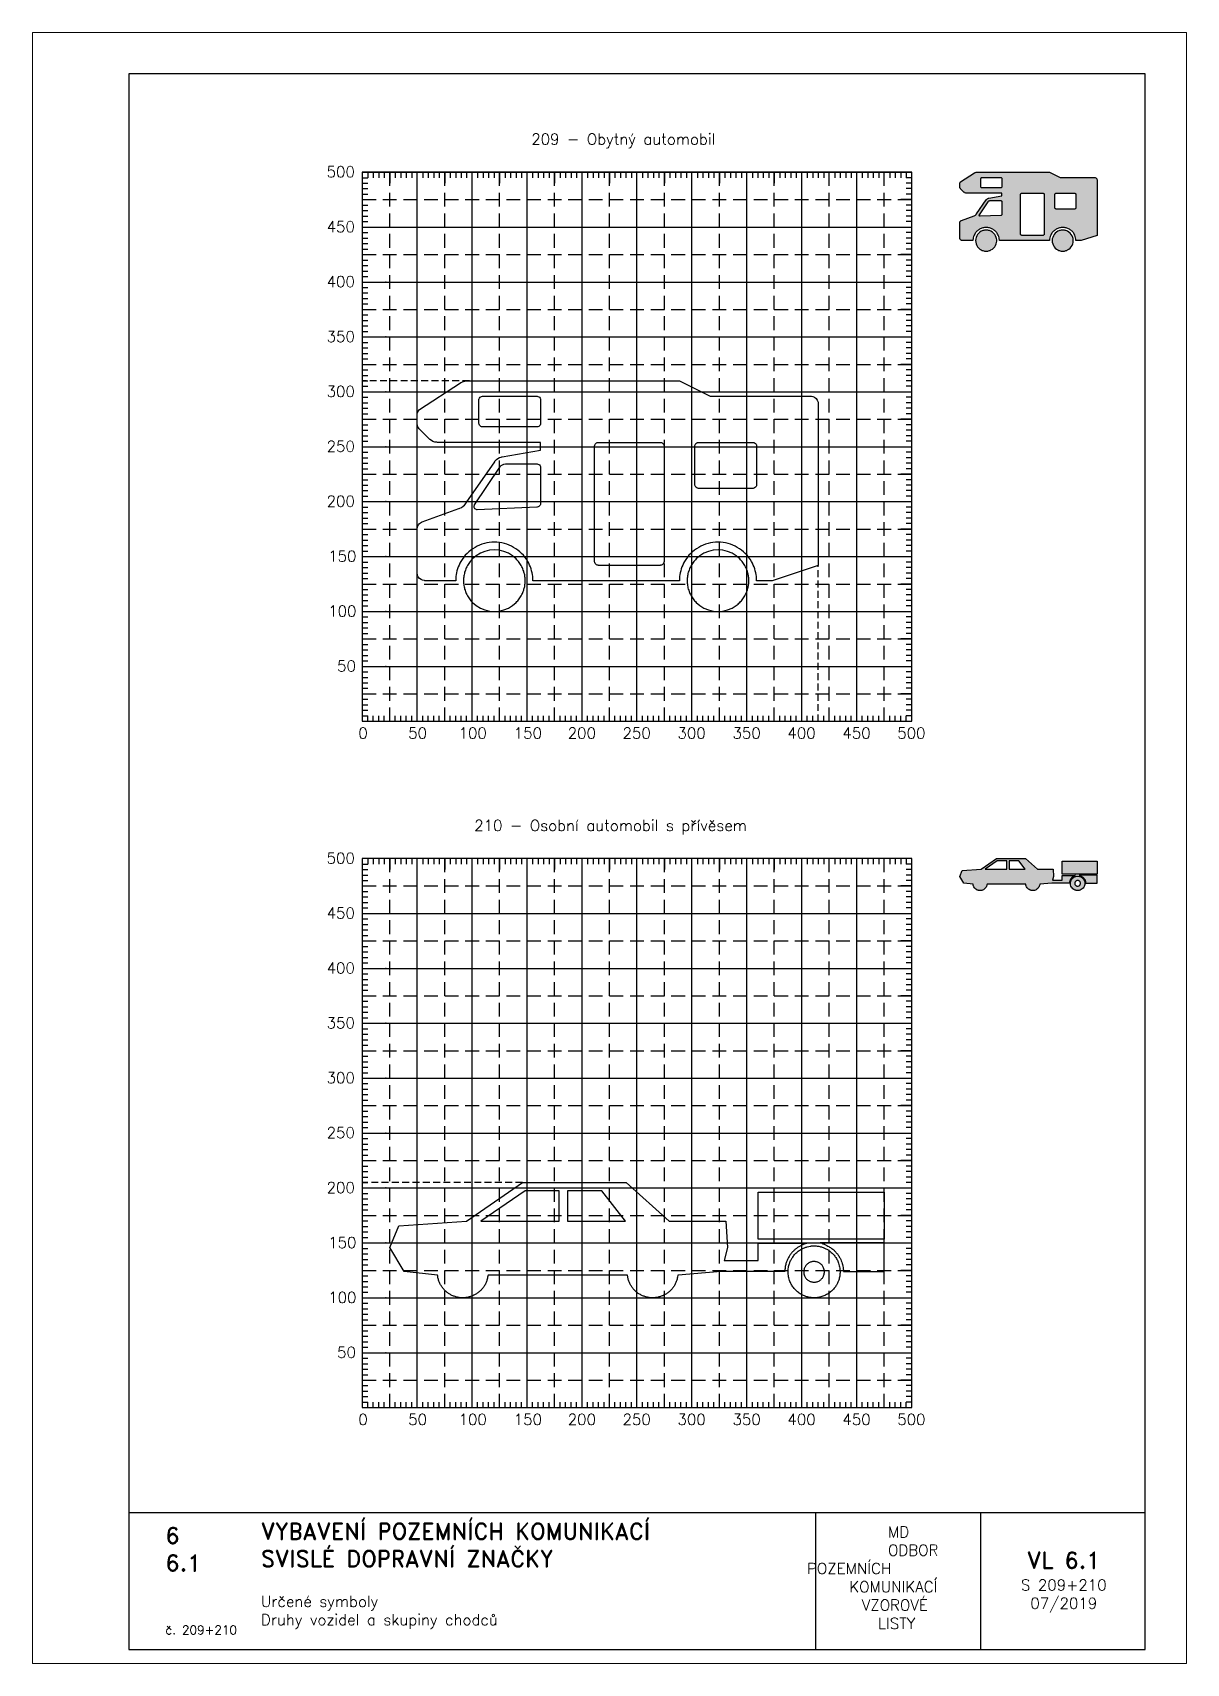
# Paper-space layout '209+210' of a CAD drawing. Header units: millimetres. Extents: x 0 to 210, y 0 to 297.
import ezdxf

# ---------------------------------------------------------------- set-up
doc = ezdxf.new("R2010")
doc.units = ezdxf.units.MM
doc.header["$LTSCALE"] = 5
doc.linetypes.add('ČÁRKOVANÁX2', pattern=[1.5, 1, -0.5])
for name, color, linetype in [('Kóty', 2, 'Continuous'), ('Pomocná', 2, 'Continuous'), ('Rozpiska', 7, 'Continuous'), ('Značka', 7, 'Continuous')]:
    doc.layers.add(name, color=color, linetype=linetype)
doc.layers.add('Rámeček', color=6, linetype='Continuous', plot=False)
doc.styles.get("Standard").update_dxf_attribs({"font": 'romand.shx', "height": 25})

psp = doc.layouts.new('209+210')

# ---------------------------------------------------------------- texts
at = {"layer": 'Kóty', "char_height": 2, "attachment_point": 1}
for s, insert in [('\\pi30.76181;209 - Obytný automobil', (60, 278.6)), ('\\pi20.3808;210 - Osobní automobil s přívěsem', (60, 153.6))]:
    psp.add_mtext_dynamic_manual_height_columns(s, width=100, gutter_width=125, heights=[0], dxfattribs=dict(at, insert=insert))
at = {"layer": 'Pomocná', "char_height": 2, "attachment_point": 1}
for s, insert in [('\\pi1.41968;500', (52.09, 272.65)), ('\\pi1.41968;450', (52.09, 262.65)), ('\\pi1.41968;400', (52.09, 252.65)), ('\\pi1.41968;350', (52.09, 242.65)), ('\\pi1.41968;300', (52.09, 232.65)), ('\\pi1.41968;250', (52.09, 222.65)), ('\\pi1.41968;200', (52.09, 212.65)), ('\\pi1.70539;150', (52.09, 202.65)), ('\\pi1.70539;100', (52.09, 192.65)), ('\\pi3.32444;50', (52.09, 182.65)), ('\\pi2.6146;0', (56.68, 170.43)), ('\\pi1.66222;50', (66.69, 170.43)), ('\\pi0.85269;100', (76.68, 170.43)), ('\\pi0.85269;150', (86.71, 170.43)), ('\\pi0.70984;200', (96.68, 170.43)), ('\\pi0.70984;250', (106.67, 170.43)), ('\\pi0.70984;300', (116.66, 170.43)), ('\\pi0.70984;350', (126.68, 170.43)), ('\\pi0.70984;400', (136.67, 170.43)), ('\\pi0.70984;450', (146.68, 170.43)), ('\\pi0.70984;500', (156.67, 170.43)), ('\\pi1.41968;500', (52.09, 147.65)), ('\\pi1.41968;450', (52.09, 137.65)), ('\\pi1.41968;400', (52.09, 127.65)), ('\\pi1.41968;350', (52.09, 117.65)), ('\\pi1.41968;300', (52.09, 107.65)), ('\\pi1.41968;250', (52.09, 97.65)), ('\\pi1.41968;200', (52.09, 87.65)), ('\\pi1.70539;150', (52.09, 77.65)), ('\\pi1.70539;100', (52.09, 67.65)), ('\\pi3.32444;50', (52.09, 57.65)), ('\\pi2.6146;0', (56.68, 45.43)), ('\\pi1.66222;50', (66.69, 45.43)), ('\\pi0.85269;100', (76.68, 45.43)), ('\\pi0.85269;150', (86.71, 45.43)), ('\\pi0.70984;200', (96.68, 45.43)), ('\\pi0.70984;250', (106.67, 45.43)), ('\\pi0.70984;300', (116.66, 45.43)), ('\\pi0.70984;350', (126.68, 45.43)), ('\\pi0.70984;400', (136.67, 45.43)), ('\\pi0.70984;450', (146.68, 45.43)), ('\\pi0.70984;500', (156.67, 45.43))]:
    psp.add_mtext_dynamic_manual_height_columns(s, width=6.5625, gutter_width=100, heights=[0], dxfattribs=dict(at, insert=insert))
at = {"layer": 'Rozpiska', "color": 7}
for s, width, heights, insert, char_height, attachment_point in [('6', 149.0422, [0], (24.17, 24.77), 3, 1), ('{\\C6;VYBAVENÍ POZEMNÍCH KOMUNIKACÍ\\P}SVISLÉ DOPRAVNÍ ZNAČKY{\\H1.34524x; }', 149.0422, [0], (41.56, 25.56), 3, 1), ('\\pi14.7414;{\\C6;MD\\P\\pi2.36044;}ODBOR POZEMNÍCH{\\H1.57143x; }\\P\\pi7.69378;KOMUNIKACÍ{\\H1.5x; }\\P\\pi9.97949;{\\C6;VZOROVÉ\\H1.47619x; \\H0.67742x;\\P\\pi12.93187;LISTY\\H1.26984x; }', 33.1018, [0], (140.95, 24.95), 2, 1), ('6.1', 149.0422, [0], (24.17, 19.78), 3, 1), ('{\\H1.5x;\\C6;VL 6.1\\P\\H0.66667x;S 209+210\\H1.66666x; \\H0.6x;\\P07/2019\\H1.80159x; }', 22.509, [0], (187.69, 14.78), 2, 5), ('{\\C6;Určené symboly\\P}Druhy vozidel a skupiny chodců{\\H1.83333x; }', 149.0422, [0], (41.56, 12.29), 2, 1), ('{\\C6;č. 209+210}', 18.3305, [2.67], (24.17, 6.88), 1.6, 1)]:
    psp.add_mtext_dynamic_manual_height_columns(s, width=width, gutter_width=100, heights=heights, dxfattribs=dict(at, insert=insert, char_height=char_height, attachment_point=attachment_point))

# ---------------------------------------------------------------- hatches: boundary and pattern name
at = {"layer": 'Značka'}
h = psp.add_hatch(color=249, dxfattribs=at)
h.dxf.hatch_style = 1
h.paths.add_polyline_path([(176.2, 266.41), (176.21, 266.41), (176.23, 266.4), (176.28, 266.39), (176.32, 266.37), (176.37, 266.34), (176.41, 266.29), (176.43, 266.24), (176.44, 266.19), (176.44, 266.18), (176.44, 266.17), (176.44, 263.95), (176.44, 263.94), (176.44, 263.93), (176.43, 263.88), (176.41, 263.83), (176.38, 263.78), (176.33, 263.75), (176.28, 263.72), (176.24, 263.71), (176.22, 263.71), (176.21, 263.71), (172.49, 263.55), (172.48, 263.55), (172.47, 263.55), (172.43, 263.55), (172.39, 263.57), (172.35, 263.6), (172.32, 263.64), (172.3, 263.69), (172.29, 263.75), (172.3, 263.79), (172.32, 263.83), (172.32, 263.84), (172.33, 263.84), (173.9, 266.19), (173.91, 266.21), (173.92, 266.23), (173.99, 266.3), (174.07, 266.35), (174.16, 266.39), (174.25, 266.4), (174.27, 266.41), (174.3, 266.41)], flags=16)
h.paths.add_polyline_path([(172.84, 268.71), (172.82, 268.71), (172.81, 268.71), (172.76, 268.72), (172.72, 268.74), (172.67, 268.78), (172.63, 268.83), (172.61, 268.87), (172.6, 268.92), (172.6, 268.93), (172.6, 268.95), (172.6, 270.39), (172.6, 270.4), (172.6, 270.41), (172.61, 270.46), (172.63, 270.51), (172.67, 270.56), (172.72, 270.59), (172.76, 270.61), (172.81, 270.62), (172.82, 270.62), (172.84, 270.63), (176.2, 270.63), (176.21, 270.62), (176.23, 270.62), (176.28, 270.61), (176.32, 270.59), (176.37, 270.56), (176.41, 270.51), (176.43, 270.46), (176.44, 270.41), (176.44, 270.4), (176.44, 270.39), (176.44, 268.95), (176.44, 268.93), (176.44, 268.92), (176.43, 268.87), (176.41, 268.83), (176.37, 268.78), (176.32, 268.74), (176.28, 268.72), (176.23, 268.71), (176.21, 268.71), (176.2, 268.71)], flags=16)
h.paths.add_polyline_path([(186.3, 264.87), (186.29, 264.87), (186.27, 264.87), (186.22, 264.88), (186.18, 264.9), (186.13, 264.94), (186.09, 264.99), (186.07, 265.04), (186.06, 265.09), (186.06, 265.1), (186.06, 265.11), (186.06, 267.51), (186.06, 267.52), (186.06, 267.53), (186.07, 267.58), (186.09, 267.63), (186.13, 267.68), (186.18, 267.72), (186.22, 267.74), (186.27, 267.75), (186.29, 267.75), (186.3, 267.75), (189.66, 267.75), (189.68, 267.75), (189.69, 267.75), (189.74, 267.74), (189.78, 267.72), (189.83, 267.68), (189.87, 267.63), (189.89, 267.58), (189.9, 267.53), (189.9, 267.52), (189.9, 267.51), (189.9, 265.11), (189.9, 265.1), (189.9, 265.09), (189.89, 265.04), (189.87, 264.99), (189.83, 264.94), (189.78, 264.9), (189.74, 264.88), (189.69, 264.87), (189.68, 264.87), (189.66, 264.87)], flags=16)
h.paths.add_polyline_path([(180.05, 260.08), (180.04, 260.08), (180.02, 260.08), (179.97, 260.09), (179.93, 260.11), (179.88, 260.15), (179.84, 260.2), (179.82, 260.24), (179.81, 260.29), (179.81, 260.3), (179.81, 260.32), (179.81, 267.51), (179.81, 267.52), (179.81, 267.53), (179.82, 267.58), (179.84, 267.63), (179.88, 267.68), (179.93, 267.72), (179.97, 267.74), (180.02, 267.75), (180.04, 267.75), (180.05, 267.75), (183.89, 267.75), (183.91, 267.75), (183.92, 267.75), (183.97, 267.74), (184.01, 267.72), (184.06, 267.68), (184.1, 267.63), (184.12, 267.58), (184.13, 267.53), (184.13, 267.52), (184.13, 267.51), (184.13, 260.32), (184.13, 260.3), (184.13, 260.29), (184.12, 260.24), (184.1, 260.2), (184.06, 260.15), (184.01, 260.11), (183.97, 260.09), (183.92, 260.08), (183.91, 260.08), (183.89, 260.08), (180.05, 260.08)], flags=16)
edge = h.paths.add_edge_path()
edge.add_line((193.75, 260.08), (190.87, 259.12))
edge.add_line((190.87, 259.12), (189.9, 259.12))
edge.add_line((189.9, 259.12), (189.9, 259.24))
edge.add_line((189.9, 259.24), (189.89, 259.37))
edge.add_line((189.89, 259.37), (189.79, 259.86))
edge.add_arc((187.65, 259.16), 2.25, 18.0127, 30.861)
edge.add_arc((187.61, 259.22), 2.26, 29.1762, 45.1239)
edge.add_arc((187.6, 259.21), 2.27, 45.0322, 60.9306)
edge.add_arc((187.54, 259.24), 2.27, 59.2319, 75.1019)
edge.add_arc((187.53, 259.22), 2.29, 75.0357, 90.7911)
edge.add_arc((187.47, 259.22), 2.3, 89.2684, 104.9791)
edge.add_arc((187.46, 259.23), 2.28, 104.8975, 120.6996)
edge.add_arc((187.41, 259.2), 2.28, 119.2519, 135.0162)
edge.add_arc((187.44, 259.17), 2.33, 134.9691, 150.471)
edge.add_arc((187.35, 259.15), 2.26, 148.8585, 161.6902)
edge.add_arc((187.15, 259.22), 2.05, 161.6976, 175.6918)
edge.add_line((185.11, 259.37), (185.1, 259.24))
edge.add_line((185.1, 259.24), (185.1, 259.12))
edge.add_line((185.1, 259.12), (175.96, 259.12))
edge.add_line((175.96, 259.12), (175.96, 259.24))
edge.add_line((175.96, 259.24), (175.95, 259.37))
edge.add_arc((173.71, 259.16), 2.24, 5.2926, 18.0926)
edge.add_arc((173.71, 259.17), 2.25, 17.9486, 30.7831)
edge.add_arc((173.67, 259.22), 2.26, 29.1739, 45.1262)
edge.add_arc((173.66, 259.21), 2.27, 45.0732, 60.9649)
edge.add_arc((173.6, 259.24), 2.27, 59.2333, 75.1005)
edge.add_arc((173.59, 259.22), 2.29, 75.0365, 90.7904)
edge.add_arc((173.53, 259.22), 2.3, 89.269, 104.9786)
edge.add_arc((173.52, 259.23), 2.28, 104.8998, 120.6973)
edge.add_arc((173.47, 259.2), 2.28, 119.2519, 135.0162)
edge.add_arc((173.5, 259.17), 2.33, 134.9739, 150.4661)
edge.add_arc((173.41, 259.15), 2.26, 148.8549, 161.6937)
edge.add_arc((173.21, 259.22), 2.05, 161.6901, 175.6993)
edge.add_line((171.17, 259.37), (171.16, 259.24))
edge.add_line((171.16, 259.24), (171.15, 259.12))
edge.add_line((171.15, 259.12), (169.23, 259.12))
edge.add_line((169.23, 259.12), (169.21, 259.12))
edge.add_line((169.21, 259.12), (169.18, 259.12))
edge.add_arc((169.22, 259.57), 0.454, 252.1109, 264.8334, ccw=False)
edge.add_line((169.08, 259.14), (168.99, 259.18))
edge.add_line((168.99, 259.18), (168.89, 259.26))
edge.add_line((168.89, 259.26), (168.81, 259.36))
edge.add_line((168.81, 259.36), (168.77, 259.45))
edge.add_line((168.77, 259.45), (168.75, 259.55))
edge.add_line((168.75, 259.55), (168.75, 259.57))
edge.add_line((168.75, 259.57), (168.75, 259.6))
edge.add_line((168.75, 259.6), (168.75, 262.33))
edge.add_line((168.75, 262.33), (168.75, 262.35))
edge.add_line((168.75, 262.35), (168.75, 262.37))
edge.add_line((168.75, 262.37), (168.76, 262.45))
edge.add_line((168.76, 262.45), (168.79, 262.52))
edge.add_line((168.79, 262.52), (168.84, 262.61))
edge.add_line((168.84, 262.61), (168.9, 262.68))
edge.add_line((168.9, 262.68), (168.96, 262.73))
edge.add_line((168.96, 262.73), (169.03, 262.77))
edge.add_line((169.03, 262.77), (169.05, 262.77))
edge.add_line((169.05, 262.77), (169.07, 262.78))
edge.add_line((169.07, 262.78), (171.35, 263.62))
edge.add_line((171.35, 263.62), (171.37, 263.63))
edge.add_line((171.37, 263.63), (171.4, 263.64))
edge.add_line((171.4, 263.64), (171.51, 263.69))
edge.add_line((171.51, 263.69), (171.61, 263.76))
edge.add_line((171.61, 263.76), (171.7, 263.84))
edge.add_line((171.7, 263.84), (171.77, 263.93))
edge.add_line((171.77, 263.93), (171.79, 263.95))
edge.add_line((171.79, 263.95), (171.81, 263.97))
edge.add_line((171.81, 263.97), (173.58, 266.54))
edge.add_line((173.58, 266.54), (173.6, 266.57))
edge.add_line((173.6, 266.57), (173.61, 266.59))
edge.add_line((173.61, 266.59), (173.69, 266.67))
edge.add_line((173.69, 266.67), (173.78, 266.74))
edge.add_line((173.78, 266.74), (173.88, 266.79))
edge.add_line((173.88, 266.79), (173.99, 266.83))
edge.add_line((173.99, 266.83), (174.02, 266.84))
edge.add_line((174.02, 266.84), (174.05, 266.84))
edge.add_line((174.05, 266.84), (176.44, 267.27))
edge.add_line((176.44, 267.27), (176.44, 267.75))
edge.add_line((176.44, 267.75), (170.01, 267.75))
edge.add_line((170.01, 267.75), (169.98, 267.75))
edge.add_line((169.98, 267.75), (169.95, 267.75))
edge.add_arc((170, 268.42), 0.675, 256.4777, 266.0828, ccw=False)
edge.add_line((169.84, 267.77), (169.73, 267.8))
edge.add_line((169.73, 267.8), (169.63, 267.85))
edge.add_line((169.63, 267.85), (169.54, 267.92))
edge.add_line((169.54, 267.92), (169.52, 267.94))
edge.add_line((169.52, 267.94), (169.5, 267.96))
edge.add_line((169.5, 267.96), (168.89, 268.57))
edge.add_line((168.89, 268.57), (168.88, 268.58))
edge.add_line((168.88, 268.58), (168.87, 268.59))
edge.add_line((168.87, 268.59), (168.82, 268.66))
edge.add_line((168.82, 268.66), (168.79, 268.72))
edge.add_line((168.79, 268.72), (168.76, 268.79))
edge.add_line((168.76, 268.79), (168.75, 268.87))
edge.add_line((168.75, 268.87), (168.75, 268.89))
edge.add_line((168.75, 268.89), (168.75, 268.91))
edge.add_line((168.75, 268.91), (168.75, 269.47))
edge.add_line((168.75, 269.47), (168.75, 269.49))
edge.add_line((168.75, 269.49), (168.75, 269.51))
edge.add_line((168.75, 269.51), (168.76, 269.58))
edge.add_line((168.76, 269.58), (168.79, 269.65))
edge.add_line((168.79, 269.65), (168.82, 269.72))
edge.add_line((168.82, 269.72), (168.87, 269.78))
edge.add_line((168.87, 269.78), (168.88, 269.79))
edge.add_line((168.88, 269.79), (168.89, 269.81))
edge.add_line((168.89, 269.81), (171.45, 271.46))
edge.add_line((171.45, 271.46), (171.47, 271.47))
edge.add_line((171.47, 271.47), (171.49, 271.49))
edge.add_line((171.49, 271.49), (171.56, 271.52))
edge.add_line((171.56, 271.52), (171.64, 271.55))
edge.add_line((171.64, 271.55), (171.73, 271.57))
edge.add_line((171.73, 271.57), (171.81, 271.58))
edge.add_line((171.81, 271.58), (171.83, 271.58))
edge.add_line((171.83, 271.58), (171.85, 271.58))
edge.add_line((171.85, 271.58), (185.1, 271.58))
edge.add_line((185.1, 271.58), (187.02, 270.63))
edge.add_line((187.02, 270.63), (193.27, 270.63))
edge.add_line((193.27, 270.63), (193.29, 270.62))
edge.add_line((193.29, 270.62), (193.32, 270.62))
edge.add_arc((193.28, 270.17), 0.454, 72.0959, 84.8255, ccw=False)
edge.add_line((193.42, 270.6), (193.51, 270.56))
edge.add_line((193.51, 270.56), (193.61, 270.49))
edge.add_line((193.61, 270.49), (193.69, 270.39))
edge.add_line((193.69, 270.39), (193.73, 270.29))
edge.add_line((193.73, 270.29), (193.75, 270.2))
edge.add_line((193.75, 270.2), (193.75, 270.17))
edge.add_line((193.75, 270.17), (193.75, 270.15))
edge.add_line((193.75, 270.15), (193.75, 260.08))
edge = h.paths.add_edge_path()
edge.add_line((189.42, 259.12), (189.42, 259.18))
edge.add_line((189.42, 259.18), (189.42, 259.24))
edge.add_line((189.42, 259.24), (189.39, 259.48))
edge.add_line((189.39, 259.48), (189.33, 259.71))
edge.add_line((189.33, 259.71), (189.21, 259.99))
edge.add_line((189.21, 259.99), (189.06, 260.25))
edge.add_line((189.06, 260.25), (188.86, 260.48))
edge.add_line((188.86, 260.48), (188.63, 260.67))
edge.add_line((188.63, 260.67), (188.37, 260.83))
edge.add_arc((187.54, 259.2), 1.83, 63.0247, 72.4604)
edge.add_arc((187.52, 259.2), 1.84, 71.6159, 81.0595)
edge.add_arc((187.51, 259.2), 1.83, 81.0132, 90.4514)
edge.add_arc((187.49, 259.2), 1.83, 89.5505, 98.9876)
edge.add_arc((187.48, 259.2), 1.84, 98.9408, 108.3813)
edge.add_arc((187.46, 259.2), 1.83, 107.5405, 116.9744)
edge.add_line((186.63, 260.83), (186.37, 260.67))
edge.add_line((186.37, 260.67), (186.14, 260.48))
edge.add_line((186.14, 260.48), (185.94, 260.25))
edge.add_line((185.94, 260.25), (185.79, 259.99))
edge.add_line((185.79, 259.99), (185.67, 259.71))
edge.add_line((185.67, 259.71), (185.6, 259.42))
edge.add_line((185.6, 259.42), (185.58, 259.12))
edge.add_line((185.58, 259.12), (185.6, 258.82))
edge.add_line((185.6, 258.82), (185.67, 258.53))
edge.add_line((185.67, 258.53), (185.79, 258.25))
edge.add_line((185.79, 258.25), (185.94, 257.99))
edge.add_line((185.94, 257.99), (186.14, 257.76))
edge.add_line((186.14, 257.76), (186.37, 257.57))
edge.add_line((186.37, 257.57), (186.63, 257.41))
edge.add_arc((187.46, 259.04), 1.83, 243.0262, 252.4596)
edge.add_arc((187.48, 259.04), 1.84, 251.6177, 261.0582)
edge.add_arc((187.49, 259.03), 1.83, 261.0131, 270.4504)
edge.add_arc((187.51, 259.03), 1.83, 269.5495, 278.9869)
edge.add_arc((187.52, 259.04), 1.84, 278.9418, 288.3824)
edge.add_arc((187.54, 259.04), 1.83, 287.5352, 296.9793)
edge.add_line((188.37, 257.41), (188.63, 257.57))
edge.add_line((188.63, 257.57), (188.86, 257.76))
edge.add_line((188.86, 257.76), (189.06, 257.99))
edge.add_line((189.06, 257.99), (189.21, 258.25))
edge.add_line((189.21, 258.25), (189.33, 258.53))
edge.add_line((189.33, 258.53), (189.39, 258.76))
edge.add_line((189.39, 258.76), (189.42, 259))
edge.add_line((189.42, 259), (189.42, 259.06))
edge.add_line((189.42, 259.06), (189.42, 259.12))
edge = h.paths.add_edge_path()
edge.add_line((175.48, 259.12), (175.48, 259.18))
edge.add_line((175.48, 259.18), (175.48, 259.24))
edge.add_line((175.48, 259.24), (175.45, 259.48))
edge.add_line((175.45, 259.48), (175.39, 259.71))
edge.add_line((175.39, 259.71), (175.27, 259.99))
edge.add_line((175.27, 259.99), (175.11, 260.25))
edge.add_line((175.11, 260.25), (174.92, 260.48))
edge.add_line((174.92, 260.48), (174.69, 260.67))
edge.add_line((174.69, 260.67), (174.43, 260.83))
edge.add_arc((173.6, 259.19), 1.83, 63.0713, 72.5123)
edge.add_arc((173.57, 259.2), 1.83, 71.5852, 81.0287)
edge.add_arc((173.57, 259.2), 1.84, 81.0238, 90.4601)
edge.add_arc((173.54, 259.2), 1.83, 89.5522, 98.9859)
edge.add_arc((173.54, 259.2), 1.83, 98.9728, 108.4108)
edge.add_arc((173.51, 259.19), 1.83, 107.4865, 116.93)
edge.add_line((172.68, 260.83), (172.43, 260.67))
edge.add_line((172.43, 260.67), (172.2, 260.48))
edge.add_line((172.2, 260.48), (172, 260.25))
edge.add_line((172, 260.25), (171.84, 259.99))
edge.add_line((171.84, 259.99), (171.73, 259.71))
edge.add_line((171.73, 259.71), (171.66, 259.42))
edge.add_line((171.66, 259.42), (171.63, 259.12))
edge.add_line((171.63, 259.12), (171.66, 258.82))
edge.add_line((171.66, 258.82), (171.73, 258.53))
edge.add_line((171.73, 258.53), (171.84, 258.25))
edge.add_line((171.84, 258.25), (172, 257.99))
edge.add_line((172, 257.99), (172.2, 257.76))
edge.add_line((172.2, 257.76), (172.43, 257.57))
edge.add_line((172.43, 257.57), (172.68, 257.41))
edge.add_arc((173.51, 259.04), 1.83, 243.0706, 252.5137)
edge.add_arc((173.54, 259.03), 1.83, 251.5882, 261.0262)
edge.add_arc((173.54, 259.03), 1.83, 261.0147, 270.4488)
edge.add_arc((173.57, 259.04), 1.84, 269.5408, 278.9763)
edge.add_arc((173.57, 259.03), 1.83, 278.9725, 288.4131)
edge.add_arc((173.6, 259.05), 1.84, 287.4907, 296.9252)
edge.add_line((174.43, 257.41), (174.69, 257.57))
edge.add_line((174.69, 257.57), (174.92, 257.76))
edge.add_line((174.92, 257.76), (175.11, 257.99))
edge.add_line((175.11, 257.99), (175.27, 258.25))
edge.add_line((175.27, 258.25), (175.39, 258.53))
edge.add_line((175.39, 258.53), (175.45, 258.76))
edge.add_line((175.45, 258.76), (175.48, 259))
edge.add_line((175.48, 259), (175.48, 259.06))
edge.add_line((175.48, 259.06), (175.48, 259.12))
h = psp.add_hatch(color=249, dxfattribs=at)
h.dxf.hatch_style = 1
h.paths.add_polyline_path([(191.69, 142.08), (193.75, 142.08), (193.75, 143.54), (190.51, 143.54), (190.52, 143.54), (190.52, 143.54), (190.56, 143.52), (190.59, 143.51), (190.62, 143.5), (190.65, 143.49), (190.68, 143.48), (190.71, 143.47), (190.73, 143.45), (190.75, 143.44), (190.78, 143.43), (190.81, 143.42), (190.99, 143.32), (191.15, 143.21), (191.27, 143.09), (191.38, 142.97), (191.47, 142.83), (191.55, 142.68), (191.6, 142.56), (191.64, 142.43), (191.67, 142.28), (191.69, 142.14), (191.69, 142.11)])
h.paths.add_polyline_path([(187.38, 146.09), (193.75, 146.09), (193.75, 143.71), (187.38, 143.71)])
edge = h.paths.add_edge_path()
edge.add_line((190.2, 140.75), (190.17, 140.75))
edge.add_line((190.17, 140.75), (190.14, 140.75))
edge.add_arc((190.19, 142), 1.25, 259.4467, 267.6172, ccw=False)
edge.add_arc((190.18, 141.95), 1.2, 250.9803, 259.502, ccw=False)
edge.add_line((189.79, 140.82), (189.64, 140.88))
edge.add_line((189.64, 140.88), (189.5, 140.96))
edge.add_line((189.5, 140.96), (189.34, 141.08))
edge.add_line((189.34, 141.08), (189.2, 141.23))
edge.add_line((189.2, 141.23), (189.08, 141.39))
edge.add_line((189.08, 141.39), (188.99, 141.57))
edge.add_line((188.99, 141.57), (188.91, 141.81))
edge.add_line((188.91, 141.81), (188.89, 142.06))
edge.add_line((188.89, 142.06), (188.91, 142.27))
edge.add_line((188.91, 142.27), (188.96, 142.48))
edge.add_line((188.96, 142.48), (189.02, 142.63))
edge.add_line((189.02, 142.63), (189.1, 142.77))
edge.add_line((189.1, 142.77), (189.22, 142.93))
edge.add_line((189.22, 142.93), (189.37, 143.07))
edge.add_line((189.37, 143.07), (189.53, 143.19))
edge.add_line((189.53, 143.19), (189.71, 143.28))
edge.add_line((189.71, 143.28), (189.86, 143.33))
edge.add_line((189.86, 143.33), (190.01, 143.36))
edge.add_line((190.01, 143.36), (190.08, 143.37))
edge.add_line((190.08, 143.37), (190.14, 143.38))
edge.add_line((190.14, 143.38), (190.17, 143.38))
edge.add_line((190.17, 143.38), (190.2, 143.38))
edge.add_line((190.2, 143.38), (190.24, 143.38))
edge.add_line((190.24, 143.38), (190.27, 143.38))
edge.add_arc((190.22, 142.12), 1.25, 79.4696, 87.6352, ccw=False)
edge.add_arc((190.23, 142.17), 1.2, 70.9808, 79.5018, ccw=False)
edge.add_line((190.62, 143.31), (190.77, 143.25))
edge.add_line((190.77, 143.25), (190.91, 143.17))
edge.add_line((190.91, 143.17), (191.07, 143.05))
edge.add_line((191.07, 143.05), (191.21, 142.9))
edge.add_line((191.21, 142.9), (191.33, 142.74))
edge.add_line((191.33, 142.74), (191.42, 142.56))
edge.add_line((191.42, 142.56), (191.49, 142.31))
edge.add_line((191.49, 142.31), (191.52, 142.06))
edge.add_line((191.52, 142.06), (191.5, 141.85))
edge.add_line((191.5, 141.85), (191.45, 141.65))
edge.add_line((191.45, 141.65), (191.39, 141.5))
edge.add_line((191.39, 141.5), (191.31, 141.36))
edge.add_line((191.31, 141.36), (191.19, 141.19))
edge.add_line((191.19, 141.19), (191.04, 141.05))
edge.add_line((191.04, 141.05), (190.88, 140.94))
edge.add_line((190.88, 140.94), (190.7, 140.85))
edge.add_arc((190.21, 142), 1.25, 282.6772, 292.7777, ccw=False)
edge.add_arc((190.24, 141.87), 1.12, 271.4992, 282.7113, ccw=False)
edge.add_line((190.27, 140.75), (190.24, 140.75))
edge.add_line((190.24, 140.75), (190.2, 140.75))
edge = h.paths.add_edge_path(flags=16)
edge.add_line((190.2, 141.54), (190.22, 141.54))
edge.add_line((190.22, 141.54), (190.23, 141.54))
edge.add_arc((190.21, 142.05), 0.504, 272.3491, 282.2913)
edge.add_line((190.32, 141.55), (190.4, 141.58))
edge.add_line((190.4, 141.58), (190.47, 141.62))
edge.add_line((190.47, 141.62), (190.54, 141.66))
edge.add_line((190.54, 141.66), (190.6, 141.72))
edge.add_line((190.6, 141.72), (190.64, 141.78))
edge.add_line((190.64, 141.78), (190.68, 141.84))
edge.add_line((190.68, 141.84), (190.7, 141.9))
edge.add_line((190.7, 141.9), (190.72, 141.98))
edge.add_line((190.72, 141.98), (190.73, 142.06))
edge.add_line((190.73, 142.06), (190.72, 142.16))
edge.add_line((190.72, 142.16), (190.69, 142.26))
edge.add_line((190.69, 142.26), (190.65, 142.33))
edge.add_line((190.65, 142.33), (190.61, 142.4))
edge.add_line((190.61, 142.4), (190.55, 142.46))
edge.add_line((190.55, 142.46), (190.49, 142.5))
edge.add_line((190.49, 142.5), (190.43, 142.54))
edge.add_line((190.43, 142.54), (190.37, 142.56))
edge.add_line((190.37, 142.56), (190.3, 142.58))
edge.add_line((190.3, 142.58), (190.23, 142.59))
edge.add_line((190.23, 142.59), (190.22, 142.59))
edge.add_line((190.22, 142.59), (190.2, 142.59))
edge.add_line((190.2, 142.59), (190.19, 142.59))
edge.add_line((190.19, 142.59), (190.18, 142.59))
edge.add_line((190.18, 142.59), (190.15, 142.58))
edge.add_line((190.15, 142.58), (190.13, 142.58))
edge.add_line((190.13, 142.58), (190.07, 142.57))
edge.add_line((190.07, 142.57), (190.01, 142.55))
edge.add_line((190.01, 142.55), (189.94, 142.51))
edge.add_line((189.94, 142.51), (189.87, 142.47))
edge.add_line((189.87, 142.47), (189.81, 142.41))
edge.add_line((189.81, 142.41), (189.76, 142.35))
edge.add_line((189.76, 142.35), (189.73, 142.29))
edge.add_line((189.73, 142.29), (189.71, 142.23))
edge.add_line((189.71, 142.23), (189.69, 142.15))
edge.add_line((189.69, 142.15), (189.68, 142.06))
edge.add_line((189.68, 142.06), (189.69, 141.96))
edge.add_line((189.69, 141.96), (189.72, 141.87))
edge.add_line((189.72, 141.87), (189.76, 141.8))
edge.add_line((189.76, 141.8), (189.8, 141.73))
edge.add_line((189.8, 141.73), (189.86, 141.67))
edge.add_line((189.86, 141.67), (189.92, 141.62))
edge.add_line((189.92, 141.62), (189.98, 141.59))
edge.add_line((189.98, 141.59), (190.04, 141.57))
edge.add_line((190.04, 141.57), (190.11, 141.55))
edge.add_line((190.11, 141.55), (190.18, 141.54))
edge.add_line((190.18, 141.54), (190.19, 141.54))
edge.add_line((190.19, 141.54), (190.2, 141.54))
h.paths.add_polyline_path([(175.59, 146.17), (173.36, 144.63), (177.32, 144.63), (177.32, 146.17)], flags=16)
h.paths.add_polyline_path([(177.74, 146.17), (177.74, 144.63), (180.67, 144.63), (179.48, 146.17)], flags=16)
edge = h.paths.add_edge_path()
edge.add_line((185.66, 142.64), (187.38, 142.64))
edge.add_line((187.38, 142.64), (187.38, 143.52))
edge.add_line((187.38, 143.52), (189.83, 143.52))
edge.add_line((189.83, 143.52), (189.83, 143.52))
edge.add_line((189.83, 143.52), (189.83, 143.51))
edge.add_line((189.83, 143.51), (189.81, 143.51))
edge.add_line((189.81, 143.51), (189.79, 143.5))
edge.add_line((189.79, 143.5), (189.77, 143.49))
edge.add_line((189.77, 143.49), (189.75, 143.49))
edge.add_line((189.75, 143.49), (189.73, 143.48))
edge.add_line((189.73, 143.48), (189.7, 143.47))
edge.add_line((189.7, 143.47), (189.68, 143.46))
edge.add_line((189.68, 143.46), (189.66, 143.45))
edge.add_line((189.66, 143.45), (189.64, 143.44))
edge.add_line((189.64, 143.44), (189.61, 143.42))
edge.add_line((189.61, 143.42), (189.61, 143.42))
edge.add_line((189.61, 143.42), (189.61, 143.42))
edge.add_line((189.61, 143.42), (189.58, 143.41))
edge.add_line((189.58, 143.41), (189.56, 143.4))
edge.add_line((189.56, 143.4), (189.43, 143.33))
edge.add_line((189.43, 143.33), (189.32, 143.25))
edge.add_line((189.32, 143.25), (189.21, 143.16))
edge.add_line((189.21, 143.16), (189.12, 143.07))
edge.add_line((189.12, 143.07), (189.01, 142.94))
edge.add_line((189.01, 142.94), (188.92, 142.8))
edge.add_line((188.92, 142.8), (188.84, 142.64))
edge.add_line((188.84, 142.64), (188.78, 142.48))
edge.add_line((188.78, 142.48), (188.74, 142.28))
edge.add_line((188.74, 142.28), (188.72, 142.08))
edge.add_line((188.72, 142.08), (185.51, 142.08))
edge.add_line((185.51, 142.08), (183.33, 141.9))
edge.add_line((183.33, 141.9), (183.32, 141.9))
edge.add_line((183.32, 141.9), (183.3, 141.79))
edge.add_line((183.3, 141.79), (183.28, 141.69))
edge.add_line((183.28, 141.69), (183.22, 141.53))
edge.add_line((183.22, 141.53), (183.15, 141.38))
edge.add_line((183.15, 141.38), (183.05, 141.24))
edge.add_line((183.05, 141.24), (182.94, 141.12))
edge.add_line((182.94, 141.12), (182.81, 141.01))
edge.add_line((182.81, 141.01), (182.67, 140.91))
edge.add_line((182.67, 140.91), (182.52, 140.84))
edge.add_line((182.52, 140.84), (182.36, 140.79))
edge.add_arc((182.05, 141.97), 1.22, 276.7491, 284.6279, ccw=False)
edge.add_arc((182.05, 141.97), 1.22, 268.8686, 276.7525, ccw=False)
edge.add_arc((182.03, 141.97), 1.22, 261.7547, 269.6398, ccw=False)
edge.add_arc((182.03, 141.97), 1.22, 253.8525, 261.7353, ccw=False)
edge.add_line((181.69, 140.8), (181.54, 140.85))
edge.add_line((181.54, 140.85), (181.39, 140.93))
edge.add_line((181.39, 140.93), (181.25, 141.03))
edge.add_line((181.25, 141.03), (181.12, 141.14))
edge.add_line((181.12, 141.14), (181.01, 141.27))
edge.add_line((181.01, 141.27), (180.92, 141.41))
edge.add_line((180.92, 141.41), (180.85, 141.56))
edge.add_line((180.85, 141.56), (180.8, 141.72))
edge.add_line((180.8, 141.72), (180.78, 141.81))
edge.add_line((180.78, 141.81), (180.77, 141.9))
edge.add_line((180.77, 141.9), (173.73, 141.9))
edge.add_line((173.73, 141.9), (173.72, 141.9))
edge.add_line((173.72, 141.9), (173.7, 141.79))
edge.add_line((173.7, 141.79), (173.68, 141.69))
edge.add_line((173.68, 141.69), (173.62, 141.53))
edge.add_line((173.62, 141.53), (173.55, 141.38))
edge.add_line((173.55, 141.38), (173.45, 141.24))
edge.add_line((173.45, 141.24), (173.34, 141.12))
edge.add_line((173.34, 141.12), (173.21, 141.01))
edge.add_line((173.21, 141.01), (173.07, 140.91))
edge.add_line((173.07, 140.91), (172.92, 140.84))
edge.add_line((172.92, 140.84), (172.76, 140.79))
edge.add_arc((172.45, 141.97), 1.22, 276.7422, 284.6348, ccw=False)
edge.add_arc((172.45, 141.97), 1.22, 268.8686, 276.7525, ccw=False)
edge.add_arc((172.43, 141.97), 1.22, 261.7405, 269.6256, ccw=False)
edge.add_arc((172.43, 141.97), 1.22, 253.8926, 261.7753, ccw=False)
edge.add_line((172.09, 140.8), (171.94, 140.85))
edge.add_line((171.94, 140.85), (171.79, 140.93))
edge.add_line((171.79, 140.93), (171.65, 141.03))
edge.add_line((171.65, 141.03), (171.52, 141.14))
edge.add_line((171.52, 141.14), (171.41, 141.27))
edge.add_line((171.41, 141.27), (171.32, 141.41))
edge.add_line((171.32, 141.41), (171.25, 141.56))
edge.add_line((171.25, 141.56), (171.2, 141.72))
edge.add_line((171.2, 141.72), (171.18, 141.81))
edge.add_line((171.18, 141.81), (171.17, 141.9))
edge.add_line((171.17, 141.9), (169.48, 142.08))
edge.add_line((169.48, 142.08), (168.75, 143.29))
edge.add_line((168.75, 143.29), (169.21, 144.4))
edge.add_line((169.21, 144.4), (172.62, 144.63))
edge.add_line((172.62, 144.63), (175.46, 146.58))
edge.add_line((175.46, 146.58), (180.71, 146.58))
edge.add_line((180.71, 146.58), (182.88, 144.63))
edge.add_line((182.88, 144.63), (185.75, 144.63))
edge.add_line((185.75, 144.63), (185.83, 143.29))
edge.add_line((185.83, 143.29), (185.66, 142.64))

# ---------------------------------------------------------------- linework, layer by layer
for p, q in [((60, 171.58), (65, 171.58)), ((60, 46.58), (65, 46.58))]:
    psp.add_line(p, q)
at = {"layer": 'Kóty'}
psp.add_lwpolyline([(60, 271.58), (160, 271.58), (160, 271.58), (60, 271.58)], close=True, dxfattribs=at)
at = {"layer": 'Pomocná'}
for p, q in [((60, 270.58), (61, 270.58)), ((61, 271.58), (61, 270.58)), ((62, 271.58), (62, 270.58)), ((63, 271.58), (63, 270.58)), ((64, 271.58), (64, 270.58)), ((65, 271.58), (65, 269.58)), ((66, 271.58), (66, 270.58)), ((67, 271.58), (67, 270.58)), ((68, 271.58), (68, 270.58)), ((69, 271.58), (69, 270.58)), ((71, 271.58), (71, 270.58)), ((72, 271.58), (72, 270.58)), ((73, 271.58), (73, 270.58)), ((74, 271.58), (74, 270.58)), ((75, 271.58), (75, 269.58)), ((76, 271.58), (76, 270.58)), ((77, 271.58), (77, 270.58)), ((78, 271.58), (78, 270.58)), ((79, 271.58), (79, 270.58)), ((81, 271.58), (81, 270.58)), ((82, 271.58), (82, 270.58)), ((83, 271.58), (83, 270.58)), ((84, 271.58), (84, 270.58)), ((85, 271.58), (85, 269.58)), ((86, 271.58), (86, 270.58)), ((87, 271.58), (87, 270.58)), ((88, 271.58), (88, 270.58)), ((89, 271.58), (89, 270.58)), ((91, 271.58), (91, 270.58)), ((92, 271.58), (92, 270.58)), ((93, 271.58), (93, 270.58)), ((94, 271.58), (94, 270.58)), ((95, 271.58), (95, 269.58)), ((96, 271.58), (96, 270.58)), ((97, 271.58), (97, 270.58)), ((98, 271.58), (98, 270.58)), ((99, 271.58), (99, 270.58)), ((101, 271.58), (101, 270.58)), ((102, 271.58), (102, 270.58)), ((103, 271.58), (103, 270.58)), ((104, 271.58), (104, 270.58)), ((105, 271.58), (105, 269.58)), ((106, 271.58), (106, 270.58)), ((107, 271.58), (107, 270.58)), ((108, 271.58), (108, 270.58)), ((109, 271.58), (109, 270.58)), ((111, 271.58), (111, 270.58)), ((112, 271.58), (112, 270.58)), ((113, 271.58), (113, 270.58)), ((114, 271.58), (114, 270.58)), ((115, 271.58), (115, 269.58)), ((116, 271.58), (116, 270.58)), ((117, 271.58), (117, 270.58)), ((118, 271.58), (118, 270.58)), ((119, 271.58), (119, 270.58)), ((121, 271.58), (121, 270.58)), ((122, 271.58), (122, 270.58)), ((123, 271.58), (123, 270.58)), ((124, 271.58), (124, 270.58)), ((125, 271.58), (125, 269.58)), ((126, 271.58), (126, 270.58)), ((127, 271.58), (127, 270.58)), ((128, 271.58), (128, 270.58)), ((129, 271.58), (129, 270.58)), ((131, 271.58), (131, 270.58)), ((132, 271.58), (132, 270.58)), ((133, 271.58), (133, 270.58)), ((134, 271.58), (134, 270.58)), ((135, 271.58), (135, 269.58)), ((136, 271.58), (136, 270.58)), ((137, 271.58), (137, 270.58)), ((138, 271.58), (138, 270.58)), ((139, 271.58), (139, 270.58)), ((141, 271.58), (141, 270.58)), ((142, 271.58), (142, 270.58)), ((143, 271.58), (143, 270.58)), ((144, 271.58), (144, 270.58)), ((146, 271.58), (146, 270.58)), ((147, 271.58), (147, 270.58)), ((148, 271.58), (148, 270.58)), ((149, 271.58), (149, 270.58)), ((151, 271.58), (151, 270.58)), ((152, 271.58), (152, 270.58)), ((153, 271.58), (153, 270.58)), ((154, 271.58), (154, 270.58)), ((156, 271.58), (156, 270.58)), ((157, 271.58), (157, 270.58)), ((158, 271.58), (158, 270.58)), ((159, 271.58), (159, 270.58)), ((160, 270.58), (159, 270.58)), ((60, 269.58), (61, 269.58)), ((60, 268.58), (61, 268.58)), ((60, 267.58), (61, 267.58)), ((160, 269.58), (159, 269.58)), ((160, 268.58), (159, 268.58)), ((160, 267.58), (159, 267.58)), ((60, 266.58), (62, 266.58)), ((60, 265.58), (61, 265.58)), ((60, 264.58), (61, 264.58)), ((160, 266.58), (158, 266.58)), ((160, 265.58), (159, 265.58)), ((160, 264.58), (159, 264.58)), ((60, 263.58), (61, 263.58)), ((60, 262.58), (61, 262.58)), ((160, 263.58), (159, 263.58)), ((160, 262.58), (159, 262.58)), ((60, 260.58), (61, 260.58)), ((60, 259.58), (61, 259.58)), ((60, 258.58), (61, 258.58)), ((160, 260.58), (159, 260.58)), ((160, 259.58), (159, 259.58)), ((160, 258.58), (159, 258.58)), ((60, 257.58), (61, 257.58)), ((60, 256.58), (62, 256.58)), ((60, 255.58), (61, 255.58)), ((160, 256.58), (158, 256.58)), ((160, 257.58), (159, 257.58)), ((160, 255.58), (159, 255.58)), ((60, 254.58), (61, 254.58)), ((60, 253.58), (61, 253.58)), ((60, 252.58), (61, 252.58)), ((160, 254.58), (159, 254.58)), ((160, 253.58), (159, 253.58)), ((160, 252.58), (159, 252.58)), ((60, 250.58), (61, 250.58)), ((60, 249.58), (61, 249.58)), ((160, 250.58), (159, 250.58)), ((160, 249.58), (159, 249.58)), ((60, 248.58), (61, 248.58)), ((60, 247.58), (61, 247.58)), ((60, 246.58), (62, 246.58)), ((160, 246.58), (158, 246.58)), ((160, 248.58), (159, 248.58)), ((160, 247.58), (159, 247.58)), ((60, 245.58), (61, 245.58)), ((60, 244.58), (61, 244.58)), ((60, 243.58), (61, 243.58)), ((160, 245.58), (159, 245.58)), ((160, 244.58), (159, 244.58)), ((160, 243.58), (159, 243.58)), ((60, 242.58), (61, 242.58)), ((60, 240.58), (61, 240.58)), ((160, 242.58), (159, 242.58)), ((160, 240.58), (159, 240.58)), ((60, 239.58), (61, 239.58)), ((60, 238.58), (61, 238.58)), ((160, 239.58), (159, 239.58)), ((160, 238.58), (159, 238.58)), ((60, 237.58), (61, 237.58)), ((60, 236.58), (62, 236.58)), ((60, 235.58), (61, 235.58)), ((160, 236.58), (158, 236.58)), ((160, 237.58), (159, 237.58)), ((160, 235.58), (159, 235.58)), ((60, 234.58), (61, 234.58)), ((60, 233.58), (61, 233.58)), ((60, 232.58), (61, 232.58)), ((160, 234.58), (159, 234.58)), ((160, 233.58), (159, 233.58)), ((160, 232.58), (159, 232.58)), ((60, 230.58), (61, 230.58)), ((60, 229.58), (61, 229.58)), ((160, 230.58), (159, 230.58)), ((160, 229.58), (159, 229.58)), ((60, 228.58), (61, 228.58)), ((60, 227.58), (61, 227.58)), ((60, 226.58), (62, 226.58)), ((160, 226.58), (158, 226.58)), ((160, 228.58), (159, 228.58)), ((160, 227.58), (159, 227.58)), ((60, 225.58), (61, 225.58)), ((60, 224.58), (61, 224.58)), ((60, 223.58), (61, 223.58)), ((160, 225.58), (159, 225.58)), ((160, 224.58), (159, 224.58)), ((160, 223.58), (159, 223.58)), ((60, 222.58), (61, 222.58)), ((60, 220.58), (61, 220.58)), ((160, 222.58), (159, 222.58)), ((160, 220.58), (159, 220.58)), ((60, 219.58), (61, 219.58)), ((60, 218.58), (61, 218.58)), ((60, 217.58), (61, 217.58)), ((160, 219.58), (159, 219.58)), ((160, 218.58), (159, 218.58)), ((160, 217.58), (159, 217.58)), ((60, 216.58), (62, 216.58)), ((60, 215.58), (61, 215.58)), ((60, 214.58), (61, 214.58)), ((160, 216.58), (158, 216.58)), ((160, 215.58), (159, 215.58)), ((160, 214.58), (159, 214.58)), ((60, 213.58), (61, 213.58)), ((60, 212.58), (61, 212.58)), ((160, 213.58), (159, 213.58)), ((160, 212.58), (159, 212.58)), ((60, 210.58), (61, 210.58)), ((60, 209.58), (61, 209.58)), ((60, 208.58), (61, 208.58)), ((160, 210.58), (159, 210.58)), ((160, 209.58), (159, 209.58)), ((160, 208.58), (159, 208.58)), ((60, 207.58), (61, 207.58)), ((60, 206.58), (62, 206.58)), ((60, 205.58), (61, 205.58)), ((160, 206.58), (158, 206.58)), ((160, 207.58), (159, 207.58)), ((160, 205.58), (159, 205.58)), ((60, 204.58), (61, 204.58)), ((60, 203.58), (61, 203.58)), ((60, 202.58), (61, 202.58)), ((160, 204.58), (159, 204.58)), ((160, 203.58), (159, 203.58)), ((160, 202.58), (159, 202.58)), ((60, 200.58), (61, 200.58)), ((60, 199.58), (61, 199.58)), ((160, 200.58), (159, 200.58)), ((160, 199.58), (159, 199.58)), ((60, 198.58), (61, 198.58)), ((60, 197.58), (61, 197.58)), ((60, 196.58), (62, 196.58)), ((160, 196.58), (158, 196.58)), ((160, 198.58), (159, 198.58)), ((160, 197.58), (159, 197.58)), ((60, 195.58), (61, 195.58)), ((60, 194.58), (61, 194.58)), ((60, 193.58), (61, 193.58)), ((160, 195.58), (159, 195.58)), ((160, 194.58), (159, 194.58)), ((160, 193.58), (159, 193.58)), ((60, 192.58), (61, 192.58)), ((60, 190.58), (61, 190.58)), ((160, 192.58), (159, 192.58)), ((160, 190.58), (159, 190.58)), ((60, 189.58), (61, 189.58)), ((60, 188.58), (61, 188.58)), ((60, 187.58), (61, 187.58)), ((160, 189.58), (159, 189.58)), ((160, 188.58), (159, 188.58)), ((160, 187.58), (159, 187.58)), ((60, 186.58), (62, 186.58)), ((60, 185.58), (61, 185.58)), ((60, 184.58), (61, 184.58)), ((160, 186.58), (158, 186.58)), ((160, 185.58), (159, 185.58)), ((160, 184.58), (159, 184.58)), ((60, 183.58), (61, 183.58)), ((60, 182.58), (61, 182.58)), ((160, 183.58), (159, 183.58)), ((160, 182.58), (159, 182.58)), ((60, 180.58), (61, 180.58)), ((60, 179.58), (61, 179.58)), ((60, 178.58), (61, 178.58)), ((160, 180.58), (159, 180.58)), ((160, 179.58), (159, 179.58)), ((160, 178.58), (159, 178.58)), ((60, 177.58), (61, 177.58)), ((60, 176.58), (62, 176.58)), ((60, 175.58), (61, 175.58)), ((160, 176.58), (158, 176.58)), ((160, 177.58), (159, 177.58)), ((160, 175.58), (159, 175.58)), ((60, 174.58), (61, 174.58)), ((60, 173.58), (61, 173.58)), ((60, 172.58), (61, 172.58)), ((61, 171.58), (61, 172.58)), ((62, 171.58), (62, 172.58)), ((63, 171.58), (63, 172.58)), ((64, 171.58), (64, 172.58)), ((65, 171.58), (65, 173.58)), ((66, 171.58), (66, 172.58)), ((67, 171.58), (67, 172.58)), ((68, 171.58), (68, 172.58)), ((69, 171.58), (69, 172.58)), ((71, 171.58), (71, 172.58)), ((72, 171.58), (72, 172.58)), ((73, 171.58), (73, 172.58)), ((74, 171.58), (74, 172.58)), ((75, 171.58), (75, 173.58)), ((76, 171.58), (76, 172.58)), ((77, 171.58), (77, 172.58)), ((78, 171.58), (78, 172.58)), ((79, 171.58), (79, 172.58)), ((81, 171.58), (81, 172.58)), ((82, 171.58), (82, 172.58)), ((83, 171.58), (83, 172.58)), ((84, 171.58), (84, 172.58)), ((85, 171.58), (85, 173.58)), ((86, 171.58), (86, 172.58)), ((87, 171.58), (87, 172.58)), ((88, 171.58), (88, 172.58)), ((89, 171.58), (89, 172.58)), ((91, 171.58), (91, 172.58)), ((92, 171.58), (92, 172.58)), ((93, 171.58), (93, 172.58)), ((94, 171.58), (94, 172.58)), ((95, 171.58), (95, 173.58)), ((96, 171.58), (96, 172.58)), ((97, 171.58), (97, 172.58)), ((98, 171.58), (98, 172.58)), ((99, 171.58), (99, 172.58)), ((101, 171.58), (101, 172.58)), ((102, 171.58), (102, 172.58)), ((103, 171.58), (103, 172.58)), ((104, 171.58), (104, 172.58)), ((105, 171.58), (105, 173.58)), ((106, 171.58), (106, 172.58)), ((107, 171.58), (107, 172.58)), ((108, 171.58), (108, 172.58)), ((109, 171.58), (109, 172.58)), ((111, 171.58), (111, 172.58)), ((112, 171.58), (112, 172.58)), ((113, 171.58), (113, 172.58)), ((114, 171.58), (114, 172.58)), ((115, 171.58), (115, 173.58)), ((116, 171.58), (116, 172.58)), ((117, 171.58), (117, 172.58)), ((118, 171.58), (118, 172.58)), ((119, 171.58), (119, 172.58)), ((121, 171.58), (121, 172.58)), ((122, 171.58), (122, 172.58)), ((123, 171.58), (123, 172.58)), ((124, 171.58), (124, 172.58)), ((125, 171.58), (125, 173.58)), ((126, 171.58), (126, 172.58)), ((127, 171.58), (127, 172.58)), ((128, 171.58), (128, 172.58)), ((129, 171.58), (129, 172.58)), ((131, 171.58), (131, 172.58)), ((132, 171.58), (132, 172.58)), ((133, 171.58), (133, 172.58)), ((134, 171.58), (134, 172.58)), ((135, 171.58), (135, 173.58)), ((136, 171.58), (136, 172.58)), ((137, 171.58), (137, 172.58)), ((138, 171.58), (138, 172.58)), ((139, 171.58), (139, 172.58)), ((141, 171.58), (141, 172.58)), ((142, 171.58), (142, 172.58)), ((143, 171.58), (143, 172.58)), ((144, 171.58), (144, 172.58)), ((145, 171.58), (145, 173.58)), ((146, 171.58), (146, 172.58)), ((147, 171.58), (147, 172.58)), ((148, 171.58), (148, 172.58)), ((149, 171.58), (149, 172.58)), ((151, 171.58), (151, 172.58)), ((152, 171.58), (152, 172.58)), ((153, 171.58), (153, 172.58)), ((154, 171.58), (154, 172.58)), ((155, 171.58), (155, 173.58)), ((156, 171.58), (156, 172.58)), ((157, 171.58), (157, 172.58)), ((158, 171.58), (158, 172.58)), ((160, 174.58), (159, 174.58)), ((160, 173.58), (159, 173.58)), ((160, 172.58), (159, 172.58)), ((159, 171.58), (159, 172.58)), ((60, 145.58), (61, 145.58)), ((61, 146.58), (61, 145.58)), ((62, 146.58), (62, 145.58)), ((63, 146.58), (63, 145.58)), ((64, 146.58), (64, 145.58)), ((65, 146.58), (65, 144.58)), ((66, 146.58), (66, 145.58)), ((67, 146.58), (67, 145.58)), ((68, 146.58), (68, 145.58)), ((69, 146.58), (69, 145.58)), ((71, 146.58), (71, 145.58)), ((72, 146.58), (72, 145.58)), ((73, 146.58), (73, 145.58)), ((74, 146.58), (74, 145.58)), ((75, 146.58), (75, 144.58)), ((76, 146.58), (76, 145.58)), ((77, 146.58), (77, 145.58)), ((78, 146.58), (78, 145.58)), ((79, 146.58), (79, 145.58)), ((81, 146.58), (81, 145.58)), ((82, 146.58), (82, 145.58)), ((83, 146.58), (83, 145.58)), ((84, 146.58), (84, 145.58)), ((85, 146.58), (85, 144.58)), ((86, 146.58), (86, 145.58)), ((87, 146.58), (87, 145.58)), ((88, 146.58), (88, 145.58)), ((89, 146.58), (89, 145.58)), ((91, 146.58), (91, 145.58)), ((92, 146.58), (92, 145.58)), ((93, 146.58), (93, 145.58)), ((94, 146.58), (94, 145.58)), ((95, 146.58), (95, 144.58)), ((96, 146.58), (96, 145.58)), ((97, 146.58), (97, 145.58)), ((98, 146.58), (98, 145.58)), ((99, 146.58), (99, 145.58)), ((101, 146.58), (101, 145.58)), ((102, 146.58), (102, 145.58)), ((103, 146.58), (103, 145.58)), ((104, 146.58), (104, 145.58)), ((105, 146.58), (105, 144.58)), ((106, 146.58), (106, 145.58)), ((107, 146.58), (107, 145.58)), ((108, 146.58), (108, 145.58)), ((109, 146.58), (109, 145.58)), ((111, 146.58), (111, 145.58)), ((112, 146.58), (112, 145.58)), ((113, 146.58), (113, 145.58)), ((114, 146.58), (114, 145.58)), ((115, 146.58), (115, 144.58)), ((116, 146.58), (116, 145.58)), ((117, 146.58), (117, 145.58)), ((118, 146.58), (118, 145.58)), ((119, 146.58), (119, 145.58)), ((121, 146.58), (121, 145.58)), ((122, 146.58), (122, 145.58)), ((123, 146.58), (123, 145.58)), ((124, 146.58), (124, 145.58)), ((125, 146.58), (125, 144.58)), ((126, 146.58), (126, 145.58)), ((127, 146.58), (127, 145.58)), ((128, 146.58), (128, 145.58)), ((129, 146.58), (129, 145.58)), ((131, 146.58), (131, 145.58)), ((132, 146.58), (132, 145.58)), ((133, 146.58), (133, 145.58)), ((134, 146.58), (134, 145.58)), ((135, 146.58), (135, 144.58)), ((136, 146.58), (136, 145.58)), ((137, 146.58), (137, 145.58)), ((138, 146.58), (138, 145.58)), ((139, 146.58), (139, 145.58)), ((141, 146.58), (141, 145.58)), ((142, 146.58), (142, 145.58)), ((143, 146.58), (143, 145.58)), ((144, 146.58), (144, 145.58)), ((146, 146.58), (146, 145.58)), ((147, 146.58), (147, 145.58)), ((148, 146.58), (148, 145.58)), ((149, 146.58), (149, 145.58)), ((151, 146.58), (151, 145.58)), ((152, 146.58), (152, 145.58)), ((153, 146.58), (153, 145.58)), ((154, 146.58), (154, 145.58)), ((156, 146.58), (156, 145.58)), ((157, 146.58), (157, 145.58)), ((158, 146.58), (158, 145.58)), ((159, 146.58), (159, 145.58)), ((160, 145.58), (159, 145.58)), ((60, 144.58), (61, 144.58)), ((60, 143.58), (61, 143.58)), ((60, 142.58), (61, 142.58)), ((160, 144.58), (159, 144.58)), ((160, 143.58), (159, 143.58)), ((160, 142.58), (159, 142.58)), ((60, 141.58), (62, 141.58)), ((60, 140.58), (61, 140.58)), ((160, 141.58), (158, 141.58)), ((160, 140.58), (159, 140.58)), ((60, 139.58), (61, 139.58)), ((60, 138.58), (61, 138.58)), ((60, 137.58), (61, 137.58)), ((160, 139.58), (159, 139.58)), ((160, 138.58), (159, 138.58)), ((160, 137.58), (159, 137.58)), ((60, 135.58), (61, 135.58)), ((60, 134.58), (61, 134.58)), ((160, 135.58), (159, 135.58)), ((160, 134.58), (159, 134.58)), ((60, 133.58), (61, 133.58)), ((60, 132.58), (61, 132.58)), ((60, 131.58), (62, 131.58)), ((160, 131.58), (158, 131.58)), ((160, 133.58), (159, 133.58)), ((160, 132.58), (159, 132.58)), ((60, 130.58), (61, 130.58)), ((60, 129.58), (61, 129.58)), ((60, 128.58), (61, 128.58)), ((160, 130.58), (159, 130.58)), ((160, 129.58), (159, 129.58)), ((160, 128.58), (159, 128.58)), ((60, 127.58), (61, 127.58)), ((60, 125.58), (61, 125.58)), ((160, 127.58), (159, 127.58)), ((160, 125.58), (159, 125.58)), ((60, 124.58), (61, 124.58)), ((60, 123.58), (61, 123.58)), ((60, 122.58), (61, 122.58)), ((160, 124.58), (159, 124.58)), ((160, 123.58), (159, 123.58)), ((160, 122.58), (159, 122.58)), ((60, 121.58), (62, 121.58)), ((60, 120.58), (61, 120.58)), ((60, 119.58), (61, 119.58)), ((160, 121.58), (158, 121.58)), ((160, 120.58), (159, 120.58)), ((160, 119.58), (159, 119.58)), ((60, 118.58), (61, 118.58)), ((60, 117.58), (61, 117.58)), ((160, 118.58), (159, 118.58)), ((160, 117.58), (159, 117.58)), ((60, 115.58), (61, 115.58)), ((60, 114.58), (61, 114.58)), ((60, 113.58), (61, 113.58)), ((160, 115.58), (159, 115.58)), ((160, 114.58), (159, 114.58)), ((160, 113.58), (159, 113.58)), ((60, 112.58), (61, 112.58)), ((60, 111.58), (62, 111.58)), ((60, 110.58), (61, 110.58)), ((160, 111.58), (158, 111.58)), ((160, 112.58), (159, 112.58)), ((160, 110.58), (159, 110.58)), ((60, 109.58), (61, 109.58)), ((60, 108.58), (61, 108.58)), ((60, 107.58), (61, 107.58)), ((160, 109.58), (159, 109.58)), ((160, 108.58), (159, 108.58)), ((160, 107.58), (159, 107.58)), ((60, 105.58), (61, 105.58)), ((60, 104.58), (61, 104.58)), ((160, 105.58), (159, 105.58)), ((160, 104.58), (159, 104.58)), ((60, 103.58), (61, 103.58)), ((60, 102.58), (61, 102.58)), ((60, 101.58), (62, 101.58)), ((160, 101.58), (158, 101.58)), ((160, 103.58), (159, 103.58)), ((160, 102.58), (159, 102.58)), ((60, 100.58), (61, 100.58)), ((60, 99.58), (61, 99.58)), ((60, 98.58), (61, 98.58)), ((160, 100.58), (159, 100.58)), ((160, 99.58), (159, 99.58)), ((160, 98.58), (159, 98.58)), ((60, 97.58), (61, 97.58)), ((60, 95.58), (61, 95.58)), ((160, 97.58), (159, 97.58)), ((160, 95.58), (159, 95.58)), ((60, 94.58), (61, 94.58)), ((60, 93.58), (61, 93.58)), ((60, 92.58), (61, 92.58)), ((160, 94.58), (159, 94.58)), ((160, 93.58), (159, 93.58)), ((160, 92.58), (159, 92.58)), ((60, 91.58), (62, 91.58)), ((60, 90.58), (61, 90.58)), ((60, 89.58), (61, 89.58)), ((160, 91.58), (158, 91.58)), ((160, 90.58), (159, 90.58)), ((160, 89.58), (159, 89.58)), ((60, 88.58), (61, 88.58)), ((60, 87.58), (61, 87.58)), ((160, 88.58), (159, 88.58)), ((160, 87.58), (159, 87.58)), ((60, 85.58), (61, 85.58)), ((60, 84.58), (61, 84.58)), ((60, 83.58), (61, 83.58)), ((160, 85.58), (159, 85.58)), ((160, 84.58), (159, 84.58)), ((160, 83.58), (159, 83.58)), ((60, 82.58), (61, 82.58)), ((60, 81.58), (62, 81.58)), ((60, 80.58), (61, 80.58)), ((160, 81.58), (158, 81.58)), ((160, 82.58), (159, 82.58)), ((160, 80.58), (159, 80.58)), ((60, 79.58), (61, 79.58)), ((60, 78.58), (61, 78.58)), ((60, 77.58), (61, 77.58)), ((160, 79.58), (159, 79.58)), ((160, 78.58), (159, 78.58)), ((160, 77.58), (159, 77.58)), ((60, 75.58), (61, 75.58)), ((60, 74.58), (61, 74.58)), ((160, 75.58), (159, 75.58)), ((160, 74.58), (159, 74.58)), ((60, 73.58), (61, 73.58)), ((60, 72.58), (61, 72.58)), ((60, 71.58), (62, 71.58)), ((160, 71.58), (158, 71.58)), ((160, 73.58), (159, 73.58)), ((160, 72.58), (159, 72.58)), ((60, 70.58), (61, 70.58)), ((60, 69.58), (61, 69.58)), ((60, 68.58), (61, 68.58)), ((160, 70.58), (159, 70.58)), ((160, 69.58), (159, 69.58)), ((160, 68.58), (159, 68.58)), ((60, 67.58), (61, 67.58)), ((60, 65.58), (61, 65.58)), ((160, 67.58), (159, 67.58)), ((160, 65.58), (159, 65.58)), ((60, 64.58), (61, 64.58)), ((60, 63.58), (61, 63.58)), ((60, 62.58), (61, 62.58)), ((160, 64.58), (159, 64.58)), ((160, 63.58), (159, 63.58)), ((160, 62.58), (159, 62.58)), ((60, 61.58), (62, 61.58)), ((60, 60.58), (61, 60.58)), ((60, 59.58), (61, 59.58)), ((160, 61.58), (158, 61.58)), ((160, 60.58), (159, 60.58)), ((160, 59.58), (159, 59.58)), ((60, 58.58), (61, 58.58)), ((60, 57.58), (61, 57.58)), ((160, 58.58), (159, 58.58)), ((160, 57.58), (159, 57.58)), ((60, 55.58), (61, 55.58)), ((60, 54.58), (61, 54.58)), ((60, 53.58), (61, 53.58)), ((160, 55.58), (159, 55.58)), ((160, 54.58), (159, 54.58)), ((160, 53.58), (159, 53.58)), ((60, 52.58), (61, 52.58)), ((60, 51.58), (62, 51.58)), ((60, 50.58), (61, 50.58)), ((160, 51.58), (158, 51.58)), ((160, 52.58), (159, 52.58)), ((160, 50.58), (159, 50.58)), ((60, 49.58), (61, 49.58)), ((60, 48.58), (61, 48.58)), ((60, 47.58), (61, 47.58)), ((61, 46.58), (61, 47.58)), ((62, 46.58), (62, 47.58)), ((63, 46.58), (63, 47.58)), ((64, 46.58), (64, 47.58)), ((65, 46.58), (65, 48.58)), ((66, 46.58), (66, 47.58)), ((67, 46.58), (67, 47.58)), ((68, 46.58), (68, 47.58)), ((69, 46.58), (69, 47.58)), ((71, 46.58), (71, 47.58)), ((72, 46.58), (72, 47.58)), ((73, 46.58), (73, 47.58)), ((74, 46.58), (74, 47.58)), ((75, 46.58), (75, 48.58)), ((76, 46.58), (76, 47.58)), ((77, 46.58), (77, 47.58)), ((78, 46.58), (78, 47.58)), ((79, 46.58), (79, 47.58)), ((81, 46.58), (81, 47.58)), ((82, 46.58), (82, 47.58)), ((83, 46.58), (83, 47.58)), ((84, 46.58), (84, 47.58)), ((85, 46.58), (85, 48.58)), ((86, 46.58), (86, 47.58)), ((87, 46.58), (87, 47.58)), ((88, 46.58), (88, 47.58)), ((89, 46.58), (89, 47.58)), ((91, 46.58), (91, 47.58)), ((92, 46.58), (92, 47.58)), ((93, 46.58), (93, 47.58)), ((94, 46.58), (94, 47.58)), ((95, 46.58), (95, 48.58)), ((96, 46.58), (96, 47.58)), ((97, 46.58), (97, 47.58)), ((98, 46.58), (98, 47.58)), ((99, 46.58), (99, 47.58)), ((101, 46.58), (101, 47.58)), ((102, 46.58), (102, 47.58)), ((103, 46.58), (103, 47.58)), ((104, 46.58), (104, 47.58)), ((105, 46.58), (105, 48.58)), ((106, 46.58), (106, 47.58)), ((107, 46.58), (107, 47.58)), ((108, 46.58), (108, 47.58)), ((109, 46.58), (109, 47.58)), ((111, 46.58), (111, 47.58)), ((112, 46.58), (112, 47.58)), ((113, 46.58), (113, 47.58)), ((114, 46.58), (114, 47.58)), ((115, 46.58), (115, 48.58)), ((116, 46.58), (116, 47.58)), ((117, 46.58), (117, 47.58)), ((118, 46.58), (118, 47.58)), ((119, 46.58), (119, 47.58)), ((121, 46.58), (121, 47.58)), ((122, 46.58), (122, 47.58)), ((123, 46.58), (123, 47.58)), ((124, 46.58), (124, 47.58)), ((125, 46.58), (125, 48.58)), ((126, 46.58), (126, 47.58)), ((127, 46.58), (127, 47.58)), ((128, 46.58), (128, 47.58)), ((129, 46.58), (129, 47.58)), ((131, 46.58), (131, 47.58)), ((132, 46.58), (132, 47.58)), ((133, 46.58), (133, 47.58)), ((134, 46.58), (134, 47.58)), ((135, 46.58), (135, 48.58)), ((136, 46.58), (136, 47.58)), ((137, 46.58), (137, 47.58)), ((138, 46.58), (138, 47.58)), ((139, 46.58), (139, 47.58)), ((141, 46.58), (141, 47.58)), ((142, 46.58), (142, 47.58)), ((143, 46.58), (143, 47.58)), ((144, 46.58), (144, 47.58)), ((145, 46.58), (145, 48.58)), ((146, 46.58), (146, 47.58)), ((147, 46.58), (147, 47.58)), ((148, 46.58), (148, 47.58)), ((149, 46.58), (149, 47.58)), ((151, 46.58), (151, 47.58)), ((152, 46.58), (152, 47.58)), ((153, 46.58), (153, 47.58)), ((154, 46.58), (154, 47.58)), ((155, 46.58), (155, 48.58)), ((156, 46.58), (156, 47.58)), ((157, 46.58), (157, 47.58)), ((158, 46.58), (158, 47.58)), ((160, 49.58), (159, 49.58)), ((160, 48.58), (159, 48.58)), ((160, 47.58), (159, 47.58)), ((159, 46.58), (159, 47.58))]:
    psp.add_line(p, q, dxfattribs=at)
at = {"layer": 'Pomocná', "linetype": 'ČÁRKOVANÁX2', "ltscale": 0.5}
for p, q in [((65, 171.58), (65, 271.58)), ((75, 171.58), (75, 271.58)), ((85, 171.58), (85, 271.58)), ((95, 171.58), (95, 271.58)), ((105, 171.58), (105, 271.58)), ((115, 171.58), (115, 271.58)), ((125, 171.58), (125, 271.58)), ((135, 171.58), (135, 271.58)), ((145, 171.58), (145, 271.58)), ((155, 171.58), (155, 271.58)), ((60, 266.58), (160, 266.58)), ((60, 256.58), (160, 256.58)), ((60, 246.58), (160, 246.58)), ((60, 236.58), (160, 236.58)), ((60, 226.58), (160, 226.58)), ((60, 216.58), (160, 216.58)), ((60, 206.58), (160, 206.58)), ((60, 196.58), (160, 196.58)), ((60, 186.58), (160, 186.58)), ((60, 176.58), (160, 176.58)), ((65, 46.58), (65, 146.58)), ((75, 46.58), (75, 146.58)), ((85, 46.58), (85, 146.58)), ((95, 46.58), (95, 146.58)), ((105, 46.58), (105, 146.58)), ((115, 46.58), (115, 146.58)), ((125, 46.58), (125, 146.58)), ((135, 46.58), (135, 146.58)), ((145, 46.58), (145, 146.58)), ((155, 46.58), (155, 146.58)), ((60, 141.58), (160, 141.58)), ((60, 131.58), (160, 131.58)), ((60, 121.58), (160, 121.58)), ((60, 111.58), (160, 111.58)), ((60, 101.58), (160, 101.58)), ((60, 91.58), (160, 91.58)), ((60, 81.58), (160, 81.58)), ((60, 71.58), (160, 71.58)), ((60, 61.58), (160, 61.58)), ((60, 51.58), (160, 51.58))]:
    psp.add_line(p, q, dxfattribs=at)
at = {"layer": 'Pomocná', "color": 6}
for p, q in [((70, 171.58), (70, 271.58)), ((80, 171.58), (80, 271.58)), ((90, 171.58), (90, 271.58)), ((100, 171.58), (100, 271.58)), ((110, 171.58), (110, 271.58)), ((120, 171.58), (120, 271.58)), ((130, 171.58), (130, 271.58)), ((140, 171.58), (140, 271.58)), ((150, 171.58), (150, 271.58)), ((60, 261.58), (160, 261.58)), ((60, 251.58), (160, 251.58)), ((60, 241.58), (160, 241.58)), ((60, 231.58), (160, 231.58)), ((60, 221.58), (160, 221.58)), ((60, 211.58), (160, 211.58)), ((60, 201.58), (160, 201.58)), ((60, 191.58), (160, 191.58)), ((60, 181.58), (160, 181.58)), ((70, 46.58), (70, 146.58)), ((80, 46.58), (80, 146.58)), ((90, 46.58), (90, 146.58)), ((100, 46.58), (100, 146.58)), ((110, 46.58), (110, 146.58)), ((120, 46.58), (120, 146.58)), ((130, 46.58), (130, 146.58)), ((140, 46.58), (140, 146.58)), ((150, 46.58), (150, 146.58)), ((60, 136.58), (160, 136.58)), ((60, 126.58), (160, 126.58)), ((60, 116.58), (160, 116.58)), ((60, 106.58), (160, 106.58)), ((60, 96.58), (160, 96.58)), ((60, 86.58), (160, 86.58)), ((60, 76.58), (160, 76.58)), ((60, 66.58), (160, 66.58)), ((60, 56.58), (160, 56.58))]:
    psp.add_line(p, q, dxfattribs=at)
at = {"layer": 'Pomocná', "linetype": 'ČÁRKOVANÁX2', "ltscale": 0.25}
psp.add_line((143, 171.58), (143, 199.98), dxfattribs=at)
at = {"layer": 'Pomocná', "color": 7}
for points in [[(60, 171.58), (160, 171.58), (160, 271.58), (60, 271.58)], [(60, 46.58), (160, 46.58), (160, 146.58), (60, 146.58)]]:
    psp.add_lwpolyline(points, close=True, dxfattribs=at)
at = {"layer": 'Pomocná', "linetype": 'ČÁRKOVANÁX2', "ltscale": 0.25}
for points in [[(79.49, 233.58), (60, 233.58)], [(89.15, 87.58), (60, 87.58)]]:
    psp.add_lwpolyline(points, dxfattribs=at)
at = {"layer": 'Pomocná'}
for p in [(64.31, 251.58), (64.31, 241.58), (64.31, 231.58), (64.31, 221.58), (64.31, 211.58), (64.31, 201.58), (64.31, 191.58), (64.31, 181.58), (64.31, 126.58), (64.31, 116.58), (64.31, 106.58), (64.31, 96.58), (64.31, 86.58), (64.31, 76.58), (64.31, 66.58), (64.31, 56.58)]:
    psp.add_point(p, dxfattribs=at)
at = {"layer": 'Rozpiska', "color": 7}
for p, q in [((17.5, 27.5), (202.5, 27.5)), ((142.5, 27.5), (142.5, 2.5)), ((172.5, 27.5), (172.5, 2.5))]:
    psp.add_line(p, q, dxfattribs=at)
psp.add_lwpolyline([(17.5, 2.5), (202.5, 2.5), (202.5, 289.5), (17.5, 289.5)], close=True, dxfattribs=at)
at = {"layer": 'Značka', "color": 249}
for points in [[(193.75, 260.08), (190.87, 259.12), (189.9, 259.12), (189.9, 259.24), (189.89, 259.37), (189.79, 259.86, 0.05612), (189.58, 260.32, 0.069697), (189.2, 260.82, 0.069481), (188.7, 261.19, 0.069357), (188.12, 261.44, 0.068854), (187.5, 261.52, 0.068659), (186.88, 261.44, 0.069059), (186.3, 261.19, 0.068893), (185.8, 260.82, 0.067743), (185.42, 260.32, 0.056048), (185.21, 259.86, 0.061137), (185.11, 259.37), (185.1, 259.24), (185.1, 259.12), (175.96, 259.12), (175.96, 259.24), (175.95, 259.37, 0.055909), (175.85, 259.86, 0.05606), (175.64, 260.32, 0.069718), (175.26, 260.82, 0.069452), (174.76, 261.19, 0.069345), (174.18, 261.44, 0.068848), (173.56, 261.52, 0.068653), (172.93, 261.44, 0.069039), (172.36, 261.19, 0.068893), (171.86, 260.82, 0.067701), (171.48, 260.32, 0.056079), (171.27, 259.86, 0.061203), (171.17, 259.37), (171.16, 259.24), (171.15, 259.12), (169.23, 259.12), (169.21, 259.12), (169.18, 259.12, -0.05557), (169.08, 259.14), (168.99, 259.18), (168.89, 259.26), (168.81, 259.36), (168.77, 259.45), (168.75, 259.55), (168.75, 259.57), (168.75, 259.6), (168.75, 262.33), (168.75, 262.35), (168.75, 262.37), (168.76, 262.45), (168.79, 262.52), (168.84, 262.61), (168.9, 262.68), (168.96, 262.73), (169.03, 262.77), (169.05, 262.77), (169.07, 262.78), (171.35, 263.62), (171.37, 263.63), (171.4, 263.64), (171.51, 263.69), (171.61, 263.76), (171.7, 263.84), (171.77, 263.93), (171.79, 263.95), (171.81, 263.97), (173.58, 266.54), (173.6, 266.57), (173.61, 266.59), (173.69, 266.67), (173.78, 266.74), (173.88, 266.79), (173.99, 266.83), (174.02, 266.84), (174.05, 266.84), (176.44, 267.27), (176.44, 267.75), (170.01, 267.75), (169.98, 267.75), (169.95, 267.75, -0.041935), (169.84, 267.77), (169.73, 267.8), (169.63, 267.85), (169.54, 267.92), (169.52, 267.94), (169.5, 267.96), (168.89, 268.57), (168.88, 268.58), (168.87, 268.59), (168.82, 268.66), (168.79, 268.72), (168.76, 268.79), (168.75, 268.87), (168.75, 268.89), (168.75, 268.91), (168.75, 269.47), (168.75, 269.49), (168.75, 269.51), (168.76, 269.58), (168.79, 269.65), (168.82, 269.72), (168.87, 269.78), (168.88, 269.79), (168.89, 269.81), (171.45, 271.46), (171.47, 271.47), (171.49, 271.49), (171.56, 271.52), (171.64, 271.55), (171.73, 271.57), (171.81, 271.58), (171.83, 271.58), (171.85, 271.58), (185.1, 271.58), (187.02, 270.63), (193.27, 270.63), (193.29, 270.62), (193.32, 270.62, -0.055601), (193.42, 270.6), (193.51, 270.56), (193.61, 270.49), (193.69, 270.39), (193.73, 270.29), (193.75, 270.2), (193.75, 270.17), (193.75, 270.15), (193.75, 260.08)], [(175.48, 259.12), (175.48, 259.18), (175.48, 259.24), (175.45, 259.48), (175.39, 259.71), (175.27, 259.99), (175.11, 260.25), (174.92, 260.48), (174.69, 260.67), (174.43, 260.83, 0.041217), (174.15, 260.94, 0.041229), (173.86, 261.01, 0.041197), (173.56, 261.04, 0.041185), (173.26, 261.01, 0.041204), (172.96, 260.94, 0.041228), (172.68, 260.83), (172.43, 260.67), (172.2, 260.48), (172, 260.25), (171.84, 259.99), (171.73, 259.71), (171.66, 259.42), (171.63, 259.12), (171.66, 258.82), (171.73, 258.53), (171.84, 258.25), (172, 257.99), (172.2, 257.76), (172.43, 257.57), (172.68, 257.41, 0.041226), (172.96, 257.29, 0.041204), (173.26, 257.22, 0.041187), (173.56, 257.2, 0.041194), (173.86, 257.22, 0.041216), (174.15, 257.29, 0.041189), (174.43, 257.41), (174.69, 257.57), (174.92, 257.76), (175.11, 257.99), (175.27, 258.25), (175.39, 258.53), (175.45, 258.76), (175.48, 259), (175.48, 259.06), (175.48, 259.12)], [(189.42, 259.12), (189.42, 259.18), (189.42, 259.24), (189.39, 259.48), (189.33, 259.71), (189.21, 259.99), (189.06, 260.25), (188.86, 260.48), (188.63, 260.67), (188.37, 260.83, 0.041194), (188.09, 260.94, 0.041229), (187.8, 261.01, 0.041205), (187.5, 261.04, 0.0412), (187.2, 261.01, 0.041215), (186.91, 260.94, 0.041186), (186.63, 260.83), (186.37, 260.67), (186.14, 260.48), (185.94, 260.25), (185.79, 259.99), (185.67, 259.71), (185.6, 259.42), (185.58, 259.12), (185.6, 258.82), (185.67, 258.53), (185.79, 258.25), (185.94, 257.99), (186.14, 257.76), (186.37, 257.57), (186.63, 257.41, 0.041185), (186.91, 257.29, 0.041215), (187.2, 257.22, 0.041202), (187.5, 257.2, 0.041202), (187.8, 257.22, 0.041216), (188.09, 257.29, 0.041231), (188.37, 257.41), (188.63, 257.57), (188.86, 257.76), (189.06, 257.99), (189.21, 258.25), (189.33, 258.53), (189.39, 258.76), (189.42, 259), (189.42, 259.06), (189.42, 259.12)], [(185.66, 142.64), (187.38, 142.64), (187.38, 143.52), (189.83, 143.52), (189.83, 143.52), (189.83, 143.51), (189.81, 143.51), (189.79, 143.5), (189.77, 143.49), (189.75, 143.49), (189.73, 143.48), (189.7, 143.47), (189.68, 143.46), (189.66, 143.45), (189.64, 143.44), (189.61, 143.42), (189.61, 143.42), (189.61, 143.42), (189.58, 143.41), (189.56, 143.4), (189.43, 143.33), (189.32, 143.25), (189.21, 143.16), (189.12, 143.07), (189.01, 142.94), (188.92, 142.8), (188.84, 142.64), (188.78, 142.48), (188.74, 142.28), (188.72, 142.08), (185.51, 142.08), (183.33, 141.9), (183.32, 141.9), (183.3, 141.79), (183.28, 141.69), (183.22, 141.53), (183.15, 141.38), (183.05, 141.24), (182.94, 141.12), (182.81, 141.01), (182.67, 140.91), (182.52, 140.84), (182.36, 140.79, -0.034392), (182.19, 140.76, -0.034413), (182.03, 140.75, -0.034419), (181.86, 140.76, -0.034409), (181.69, 140.8), (181.54, 140.85), (181.39, 140.93), (181.25, 141.03), (181.12, 141.14), (181.01, 141.27), (180.92, 141.41), (180.85, 141.56), (180.8, 141.72), (180.78, 141.81), (180.77, 141.9), (180.77, 141.9), (173.73, 141.9), (173.72, 141.9), (173.7, 141.79), (173.68, 141.69), (173.62, 141.53), (173.55, 141.38), (173.45, 141.24), (173.34, 141.12), (173.21, 141.01), (173.07, 140.91), (172.92, 140.84), (172.76, 140.79, -0.034451), (172.59, 140.76, -0.034413), (172.43, 140.75, -0.034419), (172.26, 140.76, -0.034409), (172.09, 140.8), (171.94, 140.85), (171.79, 140.93), (171.65, 141.03), (171.52, 141.14), (171.41, 141.27), (171.32, 141.41), (171.25, 141.56), (171.2, 141.72), (171.18, 141.81), (171.17, 141.9), (171.17, 141.9), (169.48, 142.08), (168.75, 143.29), (169.21, 144.4), (172.62, 144.63), (175.46, 146.58), (180.71, 146.58), (182.88, 144.63), (185.75, 144.63), (185.83, 143.29), (185.66, 142.64)], [(190.2, 140.75), (190.17, 140.75), (190.14, 140.75, -0.035665), (189.96, 140.77, -0.0372), (189.79, 140.82), (189.64, 140.88), (189.5, 140.96), (189.34, 141.08), (189.2, 141.23), (189.08, 141.39), (188.99, 141.57), (188.91, 141.81), (188.89, 142.06), (188.91, 142.27), (188.96, 142.48), (189.02, 142.63), (189.1, 142.77), (189.22, 142.93), (189.37, 143.07), (189.53, 143.19), (189.71, 143.28), (189.86, 143.33), (190.01, 143.36), (190.08, 143.37), (190.14, 143.38), (190.17, 143.38), (190.2, 143.38), (190.24, 143.38), (190.27, 143.38, -0.035644), (190.45, 143.36, -0.037197), (190.62, 143.31), (190.77, 143.25), (190.91, 143.17), (191.07, 143.05), (191.21, 142.9), (191.33, 142.74), (191.42, 142.56), (191.49, 142.31), (191.52, 142.06), (191.5, 141.85), (191.45, 141.65), (191.39, 141.5), (191.31, 141.36), (191.19, 141.19), (191.04, 141.05), (190.88, 140.94), (190.7, 140.85, -0.0441), (190.49, 140.78, -0.048961), (190.27, 140.75), (190.24, 140.75), (190.2, 140.75)], [(190.2, 141.54), (190.22, 141.54), (190.23, 141.54, 0.043408), (190.32, 141.55), (190.4, 141.58), (190.47, 141.62), (190.54, 141.66), (190.6, 141.72), (190.64, 141.78), (190.68, 141.84), (190.7, 141.9), (190.72, 141.98), (190.73, 142.06), (190.72, 142.16), (190.69, 142.26), (190.65, 142.33), (190.61, 142.4), (190.55, 142.46), (190.49, 142.5), (190.43, 142.54), (190.37, 142.56), (190.3, 142.58), (190.23, 142.59), (190.22, 142.59), (190.2, 142.59), (190.19, 142.59), (190.18, 142.59), (190.15, 142.58), (190.13, 142.58), (190.07, 142.57), (190.01, 142.55), (189.94, 142.51), (189.87, 142.47), (189.81, 142.41), (189.76, 142.35), (189.73, 142.29), (189.71, 142.23), (189.69, 142.15), (189.68, 142.06), (189.69, 141.96), (189.72, 141.87), (189.76, 141.8), (189.8, 141.73), (189.86, 141.67), (189.92, 141.62), (189.98, 141.59), (190.04, 141.57), (190.11, 141.55), (190.18, 141.54), (190.19, 141.54), (190.2, 141.54)]]:
    psp.add_lwpolyline(points, format="xyb", dxfattribs=at)
for points in [[(172.84, 268.71), (172.82, 268.71), (172.81, 268.71), (172.76, 268.72), (172.72, 268.74), (172.67, 268.78), (172.63, 268.83), (172.61, 268.87), (172.6, 268.92), (172.6, 268.93), (172.6, 268.95), (172.6, 270.39), (172.6, 270.4), (172.6, 270.41), (172.61, 270.46), (172.63, 270.51), (172.67, 270.56), (172.72, 270.59), (172.76, 270.61), (172.81, 270.62), (172.82, 270.62), (172.84, 270.63), (176.2, 270.63), (176.21, 270.62), (176.23, 270.62), (176.28, 270.61), (176.32, 270.59), (176.37, 270.56), (176.41, 270.51), (176.43, 270.46), (176.44, 270.41), (176.44, 270.4), (176.44, 270.39), (176.44, 268.95), (176.44, 268.93), (176.44, 268.92), (176.43, 268.87), (176.41, 268.83), (176.37, 268.78), (176.32, 268.74), (176.28, 268.72), (176.23, 268.71), (176.21, 268.71), (176.2, 268.71), (172.84, 268.71)], [(180.05, 260.08), (180.04, 260.08), (180.02, 260.08), (179.97, 260.09), (179.93, 260.11), (179.88, 260.15), (179.84, 260.2), (179.82, 260.24), (179.81, 260.29), (179.81, 260.3), (179.81, 260.32), (179.81, 267.51), (179.81, 267.52), (179.81, 267.53), (179.82, 267.58), (179.84, 267.63), (179.88, 267.68), (179.93, 267.72), (179.97, 267.74), (180.02, 267.75), (180.04, 267.75), (180.05, 267.75), (183.89, 267.75), (183.91, 267.75), (183.92, 267.75), (183.97, 267.74), (184.01, 267.72), (184.06, 267.68), (184.1, 267.63), (184.12, 267.58), (184.13, 267.53), (184.13, 267.52), (184.13, 267.51), (184.13, 260.32), (184.13, 260.3), (184.13, 260.29), (184.12, 260.24), (184.1, 260.2), (184.06, 260.15), (184.01, 260.11), (183.97, 260.09), (183.92, 260.08), (183.91, 260.08), (183.89, 260.08), (180.05, 260.08)], [(186.3, 264.87), (186.29, 264.87), (186.27, 264.87), (186.22, 264.88), (186.18, 264.9), (186.13, 264.94), (186.09, 264.99), (186.07, 265.04), (186.06, 265.09), (186.06, 265.1), (186.06, 265.11), (186.06, 267.51), (186.06, 267.52), (186.06, 267.53), (186.07, 267.58), (186.09, 267.63), (186.13, 267.68), (186.18, 267.72), (186.22, 267.74), (186.27, 267.75), (186.29, 267.75), (186.3, 267.75), (189.66, 267.75), (189.68, 267.75), (189.69, 267.75), (189.74, 267.74), (189.78, 267.72), (189.83, 267.68), (189.87, 267.63), (189.89, 267.58), (189.9, 267.53), (189.9, 267.52), (189.9, 267.51), (189.9, 265.11), (189.9, 265.1), (189.9, 265.09), (189.89, 265.04), (189.87, 264.99), (189.83, 264.94), (189.78, 264.9), (189.74, 264.88), (189.69, 264.87), (189.68, 264.87), (189.66, 264.87), (186.3, 264.87)], [(176.2, 266.41), (176.21, 266.41), (176.23, 266.4), (176.28, 266.39), (176.32, 266.37), (176.37, 266.34), (176.41, 266.29), (176.43, 266.24), (176.44, 266.19), (176.44, 266.18), (176.44, 266.17), (176.44, 263.95), (176.44, 263.94), (176.44, 263.93), (176.43, 263.88), (176.41, 263.83), (176.38, 263.78), (176.33, 263.75), (176.28, 263.72), (176.24, 263.71), (176.22, 263.71), (176.21, 263.71), (172.49, 263.55), (172.48, 263.55), (172.47, 263.55), (172.43, 263.55), (172.39, 263.57), (172.35, 263.6), (172.32, 263.64), (172.3, 263.69), (172.29, 263.75), (172.3, 263.79), (172.32, 263.83), (172.32, 263.84), (172.33, 263.84), (173.9, 266.19), (173.91, 266.21), (173.92, 266.23), (173.99, 266.3), (174.07, 266.35), (174.16, 266.39), (174.25, 266.4), (174.27, 266.41), (174.3, 266.41), (176.2, 266.41)]]:
    psp.add_lwpolyline(points, close=True, dxfattribs=at)
at = {"layer": 'Značka', "color": 60}
for points in [[(143, 199.98), (134.58, 197.18), (131.77, 197.18), (131.75, 197.55), (131.73, 197.92, 0.055892), (131.44, 199.35, 0.05608), (130.83, 200.68, 0.069693), (129.72, 202.14, 0.069461), (128.26, 203.25, 0.069347), (126.57, 203.96, 0.068843), (124.75, 204.18, 0.068648), (122.93, 203.96, 0.069032), (121.24, 203.25, 0.068872), (119.78, 202.14, 0.067725), (118.67, 200.68, 0.056075), (118.06, 199.35, 0.06116), (117.77, 197.92, 0.012219), (117.74, 197.55, 0.004126), (117.73, 197.18), (91.06, 197.18), (91.04, 197.55), (91.02, 197.92, 0.055902), (90.72, 199.35, 0.05608), (90.12, 200.68, 0.069693), (89.01, 202.14, 0.069461), (87.55, 203.25, 0.069347), (85.86, 203.96, 0.068843), (84.04, 204.18, 0.068648), (82.22, 203.96, 0.069032), (80.53, 203.25, 0.068882), (79.07, 202.14, 0.067738), (77.96, 200.68, 0.056065), (77.34, 199.35, 0.061171), (77.06, 197.92, 0.01226), (77.03, 197.55, 0.004085), (77.02, 197.18), (71.4, 197.18), (71.33, 197.19), (71.26, 197.19), (70.97, 197.25), (70.7, 197.37), (70.41, 197.59), (70.19, 197.88), (70.06, 198.15, -0.061291), (70.01, 198.44), (70, 198.51), (70, 198.58), (70, 206.57), (70, 206.62, -0.008302), (70, 206.68, -0.043485), (70.04, 206.9), (70.11, 207.12), (70.25, 207.37), (70.44, 207.58), (70.62, 207.73), (70.81, 207.84), (70.87, 207.86), (70.92, 207.88), (77.58, 210.32), (77.66, 210.35), (77.74, 210.38), (78.05, 210.54), (78.34, 210.73), (78.6, 210.96), (78.83, 211.22), (78.88, 211.29), (78.93, 211.36), (84.1, 218.86), (84.15, 218.93), (84.2, 218.99), (84.43, 219.24), (84.7, 219.44), (84.99, 219.6), (85.3, 219.7), (85.38, 219.72), (85.47, 219.74), (92.46, 220.98), (92.46, 222.38), (73.68, 222.38), (73.6, 222.39), (73.51, 222.39), (73.19, 222.44), (72.87, 222.54), (72.58, 222.69), (72.31, 222.89), (72.25, 222.94), (72.19, 223), (70.41, 224.77), (70.37, 224.81), (70.34, 224.86), (70.21, 225.03), (70.11, 225.23), (70.04, 225.44), (70, 225.65), (70, 225.71), (70, 225.76), (70, 227.4), (70, 227.46, -0.008044), (70, 227.51, -0.042135), (70.04, 227.73), (70.11, 227.94), (70.21, 228.14), (70.34, 228.31), (70.37, 228.35), (70.41, 228.39), (77.89, 233.23), (77.94, 233.26), (78, 233.3), (78.22, 233.41), (78.45, 233.49), (78.69, 233.55), (78.94, 233.58), (79, 233.58), (79.06, 233.58), (117.73, 233.58), (123.35, 230.78), (141.6, 230.78), (141.67, 230.78), (141.74, 230.78), (142.03, 230.72), (142.3, 230.6), (142.59, 230.38), (142.81, 230.08), (142.94, 229.82, -0.061291), (142.99, 229.53), (143, 229.46), (143, 229.38), (143, 199.98)], [(81.93, 225.18), (81.9, 225.19), (81.86, 225.19), (81.72, 225.22), (81.58, 225.28), (81.44, 225.39), (81.32, 225.53), (81.26, 225.67), (81.24, 225.81), (81.23, 225.85), (81.23, 225.88), (81.23, 230.08), (81.23, 230.12), (81.24, 230.16, -0.055876), (81.26, 230.3), (81.32, 230.43), (81.44, 230.58), (81.58, 230.69), (81.72, 230.75), (81.86, 230.78), (81.9, 230.78), (81.93, 230.78), (91.76, 230.78), (91.8, 230.78), (91.83, 230.78), (91.98, 230.75), (92.11, 230.69), (92.26, 230.58), (92.37, 230.43), (92.43, 230.3), (92.46, 230.16), (92.46, 230.12), (92.46, 230.08), (92.46, 225.88), (92.46, 225.85), (92.46, 225.81, -0.055775), (92.43, 225.67), (92.37, 225.53), (92.26, 225.39), (92.11, 225.28), (91.98, 225.22), (91.83, 225.19), (91.8, 225.19), (91.76, 225.18), (81.93, 225.18)], [(102.99, 199.98), (102.95, 199.99), (102.92, 199.99), (102.77, 200.02), (102.64, 200.08), (102.49, 200.19), (102.38, 200.33), (102.32, 200.47), (102.29, 200.61), (102.29, 200.65), (102.29, 200.68), (102.29, 221.68), (102.29, 221.72), (102.29, 221.76, -0.055775), (102.32, 221.9), (102.38, 222.03), (102.49, 222.18), (102.64, 222.29), (102.77, 222.35), (102.92, 222.38), (102.95, 222.38), (102.99, 222.38), (114.22, 222.38), (114.26, 222.38), (114.3, 222.38), (114.44, 222.35), (114.57, 222.29), (114.72, 222.18), (114.83, 222.03), (114.89, 221.9), (114.92, 221.76), (114.92, 221.72), (114.92, 221.68), (114.92, 200.68), (114.92, 200.65), (114.92, 200.61, -0.055906), (114.89, 200.47), (114.83, 200.33), (114.72, 200.19), (114.57, 200.08), (114.44, 200.02), (114.3, 199.99), (114.26, 199.99), (114.22, 199.98), (102.99, 199.98)], [(121.24, 213.98), (121.2, 213.99), (121.17, 213.99), (121.02, 214.02), (120.89, 214.08), (120.74, 214.19), (120.63, 214.33), (120.57, 214.47), (120.54, 214.61), (120.54, 214.65), (120.54, 214.68), (120.54, 221.68), (120.54, 221.72), (120.54, 221.76, -0.055775), (120.57, 221.9), (120.63, 222.03), (120.74, 222.18), (120.89, 222.29), (121.02, 222.35), (121.17, 222.38), (121.2, 222.38), (121.24, 222.38), (131.07, 222.38), (131.1, 222.38), (131.14, 222.38), (131.28, 222.35), (131.42, 222.29), (131.56, 222.18), (131.68, 222.03), (131.74, 221.9), (131.76, 221.76), (131.77, 221.72), (131.77, 221.68), (131.77, 214.68), (131.77, 214.65), (131.76, 214.61, -0.055876), (131.74, 214.47), (131.68, 214.33), (131.56, 214.19), (131.42, 214.08), (131.28, 214.02), (131.14, 213.99), (131.1, 213.99), (131.07, 213.98), (121.24, 213.98)], [(91.76, 218.46), (91.8, 218.46), (91.83, 218.46), (91.98, 218.43), (92.11, 218.37), (92.26, 218.26), (92.37, 218.11), (92.43, 217.98), (92.46, 217.84), (92.46, 217.8), (92.46, 217.76), (92.46, 211.29), (92.46, 211.26), (92.46, 211.22, -0.05438), (92.43, 211.08), (92.37, 210.95), (92.27, 210.81), (92.13, 210.7), (92, 210.63), (91.86, 210.6), (91.83, 210.6), (91.79, 210.59), (80.93, 210.11), (80.9, 210.11), (80.87, 210.11), (80.75, 210.13), (80.64, 210.18), (80.51, 210.27), (80.42, 210.4), (80.36, 210.54), (80.35, 210.69, -0.059026), (80.36, 210.82), (80.41, 210.93), (80.43, 210.96), (80.44, 210.98), (85.03, 217.84), (85.07, 217.9), (85.11, 217.95), (85.3, 218.15), (85.53, 218.3), (85.79, 218.41), (86.06, 218.46), (86.12, 218.46), (86.19, 218.46), (91.76, 218.46)], [(89.65, 197.18), (89.65, 197.36), (89.64, 197.54, 0.033664), (89.56, 198.23, 0.033581), (89.38, 198.92, 0.041802), (89.04, 199.73, 0.041763), (88.58, 200.48, 0.041663), (88.01, 201.15), (87.34, 201.72), (86.59, 202.18), (85.77, 202.51), (84.92, 202.72), (84.04, 202.78), (83.16, 202.72), (82.3, 202.51), (81.49, 202.18), (80.74, 201.72), (80.06, 201.15, 0.041344), (79.5, 200.48, 0.04136), (79.03, 199.73, 0.041394), (78.7, 198.92, 0.041401), (78.49, 198.06, 0.041433), (78.42, 197.18, 0.041437), (78.49, 196.31, 0.041408), (78.7, 195.45, 0.041394), (79.03, 194.64, 0.04136), (79.5, 193.89, 0.041344), (80.06, 193.22), (80.74, 192.65), (81.49, 192.19), (82.3, 191.86), (83.16, 191.65), (84.04, 191.58), (84.92, 191.65), (85.77, 191.86), (86.59, 192.19), (87.34, 192.65), (88.01, 193.22, 0.041577), (88.58, 193.89, 0.041317), (89.04, 194.64, 0.040517), (89.38, 195.45, 0.03366), (89.56, 196.14, 0.036825), (89.64, 196.83, 0.007288), (89.65, 197.01), (89.65, 197.18)], [(130.37, 197.18), (130.36, 197.36), (130.35, 197.54, 0.033664), (130.27, 198.23, 0.033581), (130.09, 198.92, 0.041786), (129.76, 199.73, 0.041778), (129.29, 200.48, 0.041663), (128.72, 201.15), (128.05, 201.72), (127.3, 202.18), (126.48, 202.51), (125.63, 202.72), (124.75, 202.78), (123.87, 202.72), (123.02, 202.51), (122.2, 202.18), (121.45, 201.72), (120.78, 201.15, 0.041358), (120.21, 200.48, 0.04136), (119.74, 199.73, 0.041394), (119.41, 198.92, 0.041418), (119.2, 198.06, 0.041433), (119.14, 197.18, 0.041437), (119.2, 196.31, 0.041425), (119.41, 195.45, 0.041394), (119.74, 194.64, 0.04136), (120.21, 193.89, 0.041358), (120.78, 193.22), (121.45, 192.65), (122.2, 192.19), (123.02, 191.86), (123.87, 191.65), (124.75, 191.58), (125.63, 191.65), (126.48, 191.86), (127.3, 192.19), (128.05, 192.65, 0.0413), (128.72, 193.22, 0.041577), (129.29, 193.89, 0.041317), (129.76, 194.64, 0.040517), (130.09, 195.45, 0.033638), (130.27, 196.14, 0.036846), (130.35, 196.83, 0.007201), (130.36, 197.01), (130.37, 197.18)], [(125.89, 73.37), (132.05, 73.38), (132.05, 76.54), (140.9, 76.54), (140.89, 76.54), (140.88, 76.53), (140.8, 76.51), (140.73, 76.48), (140.67, 76.45), (140.6, 76.43), (140.52, 76.39), (140.43, 76.36), (140.35, 76.32), (140.27, 76.29), (140.19, 76.25), (140.11, 76.21), (140.1, 76.2), (140.09, 76.2), (140, 76.16), (139.92, 76.12, 0.025473), (139.46, 75.87, 0.026125), (139.04, 75.58, 0.024543), (138.66, 75.27, 0.023985), (138.32, 74.93, 0.029274), (137.93, 74.46, 0.028321), (137.6, 73.95, 0.030836), (137.32, 73.4, 0.036946), (137.12, 72.82, 0.035738), (136.97, 72.11, 0.011739), (136.9, 71.38), (125.34, 71.38), (117.5, 70.71), (117.45, 70.71), (117.38, 70.33, -0.019065), (117.3, 69.95, -0.037711), (117.1, 69.38, -0.034555), (116.82, 68.84, -0.033674), (116.48, 68.34, -0.034439), (116.08, 67.89, -0.034594), (115.62, 67.5, -0.034415), (115.11, 67.17, -0.034388), (114.57, 66.91, -0.034418), (113.99, 66.73, -0.03442), (113.4, 66.61, -0.034415), (112.79, 66.58, -0.034416), (112.19, 66.63, -0.034428), (111.6, 66.76, -0.034416), (111.03, 66.96, -0.034347), (110.49, 67.23, -0.034415), (109.99, 67.57, -0.034755), (109.54, 67.98, -0.034395), (109.15, 68.44, -0.033011), (108.82, 68.95, -0.034563), (108.56, 69.49, -0.039761), (108.38, 70.07, -0.017337), (108.31, 70.39), (108.26, 70.71), (108.26, 70.71), (82.94, 70.71), (82.89, 70.71, -0.00633), (82.82, 70.33, -0.019061), (82.74, 69.95, -0.037704), (82.54, 69.38, -0.034564), (82.27, 68.84, -0.033676), (81.92, 68.34, -0.034427), (81.52, 67.89, -0.034597), (81.06, 67.5, -0.034417), (80.55, 67.17, -0.034385), (80.01, 66.91, -0.034418), (79.43, 66.73, -0.03442), (78.84, 66.61, -0.034416), (78.23, 66.58, -0.034416), (77.63, 66.63, -0.034428), (77.04, 66.76, -0.034418), (76.47, 66.96, -0.034345), (75.93, 67.23, -0.034415), (75.43, 67.57, -0.034757), (74.99, 67.98, -0.034396), (74.59, 68.44, -0.033011), (74.26, 68.95, -0.034558), (74, 69.49, -0.039762), (73.82, 70.07, -0.017337), (73.75, 70.39, -0.005762), (73.7, 70.71), (73.7, 70.71), (67.63, 71.38), (65, 75.73), (66.65, 79.71), (78.95, 80.53), (89.15, 87.58), (108.05, 87.58), (115.85, 80.53), (126.2, 80.53), (126.5, 75.73), (125.89, 73.37)], [(142.24, 66.58), (142.12, 66.59), (142, 66.59, -0.035658), (141.37, 66.66, -0.037213), (140.74, 66.83, -0.03426), (140.2, 67.04, -0.032644), (139.69, 67.33, -0.039492), (139.11, 67.77, -0.040216), (138.6, 68.29, -0.040837), (138.18, 68.89, -0.040731), (137.85, 69.54, -0.050229), (137.59, 70.41, -0.050885), (137.51, 71.31, -0.043023), (137.57, 72.07, -0.042749), (137.75, 72.8, -0.032911), (137.97, 73.35, -0.032259), (138.26, 73.86, -0.03955), (138.69, 74.44, -0.040089), (139.22, 74.94, -0.040745), (139.81, 75.37, -0.041198), (140.47, 75.69, -0.031687), (141, 75.87, -0.031257), (141.55, 75.99, -0.013309), (141.77, 76.02, -0.014307), (142, 76.03, -0.005641), (142.12, 76.04), (142.24, 76.04), (142.35, 76.04), (142.47, 76.03, -0.035656), (143.11, 75.96, -0.037208), (143.73, 75.8, -0.034253), (144.27, 75.58, -0.032637), (144.78, 75.29, -0.039485), (145.37, 74.85, -0.040221), (145.87, 74.33, -0.040833), (146.3, 73.74, -0.040725), (146.62, 73.08, -0.050233), (146.88, 72.21, -0.050894), (146.96, 71.31, -0.043023), (146.91, 70.55, -0.042773), (146.72, 69.82, -0.032946), (146.5, 69.27, -0.032217), (146.21, 68.76, -0.039525), (145.78, 68.18, -0.040362), (145.25, 67.68, -0.040761), (144.66, 67.25, -0.039741), (144, 66.93, -0.044082), (143.25, 66.69, -0.048971), (142.47, 66.59, -0.005792), (142.35, 66.59), (142.24, 66.58)], [(147.57, 71.38), (155, 71.38), (155, 76.62), (143.35, 76.62), (143.36, 76.61), (143.38, 76.61), (143.5, 76.57), (143.62, 76.53), (143.73, 76.49), (143.84, 76.44), (143.94, 76.4), (144.05, 76.36), (144.13, 76.32), (144.22, 76.28), (144.32, 76.23), (144.42, 76.18, -0.020154), (145.05, 75.83, -0.036939), (145.64, 75.42, -0.034807), (146.08, 75.02, -0.029229), (146.47, 74.56, -0.02784), (146.81, 74.07, -0.030045), (147.09, 73.54, -0.024629), (147.27, 73.09, -0.023274), (147.41, 72.62, -0.026061), (147.52, 72.1, -0.029233), (147.57, 71.57), (147.57, 71.48), (147.57, 71.38)], [(142.24, 69.43), (142.28, 69.43), (142.33, 69.43, 0.043421), (142.64, 69.47, 0.045754), (142.94, 69.57, 0.04278), (143.2, 69.7, 0.040547), (143.44, 69.87, 0.039599), (143.65, 70.07, 0.040484), (143.82, 70.3, 0.032999), (143.93, 70.5, 0.032624), (144.02, 70.72, 0.041832), (144.09, 71.01, 0.042166), (144.12, 71.31, 0.050542), (144.08, 71.67, 0.051398), (143.98, 72.01, 0.041595), (143.85, 72.28, 0.040126), (143.68, 72.51, 0.039605), (143.48, 72.72, 0.04067), (143.25, 72.89, 0.032956), (143.05, 73.01, 0.031721), (142.83, 73.1, 0.035676), (142.58, 73.16, 0.039997), (142.33, 73.19), (142.28, 73.19), (142.24, 73.19), (142.19, 73.19, 0.005382), (142.14, 73.19, 0.013656), (142.05, 73.18, 0.012722), (141.96, 73.17, 0.030352), (141.74, 73.13, 0.031662), (141.53, 73.05, 0.041529), (141.27, 72.93, 0.04073), (141.04, 72.76, 0.040285), (140.83, 72.56, 0.040531), (140.65, 72.33, 0.032895), (140.54, 72.12, 0.032636), (140.45, 71.9, 0.041877), (140.38, 71.61, 0.042202), (140.35, 71.31, 0.050501), (140.39, 70.95, 0.051394), (140.49, 70.61, 0.041588), (140.62, 70.35, 0.040131), (140.79, 70.11, 0.039576), (140.99, 69.9, 0.040628), (141.22, 69.73, 0.032952), (141.43, 69.61, 0.031698), (141.64, 69.53, 0.035673), (141.89, 69.46, 0.039989), (142.14, 69.43), (142.19, 69.43), (142.24, 69.43)]]:
    psp.add_lwpolyline(points, format="xyb", dxfattribs=at)
at = {"layer": 'Značka', "color": 249}
for points in [[(175.59, 146.17), (173.36, 144.63), (177.32, 144.63), (177.32, 146.17), (175.59, 146.17)], [(177.74, 146.17), (177.74, 144.63), (180.67, 144.63), (179.48, 146.17), (177.74, 146.17)], [(187.38, 146.09), (193.75, 146.09), (193.75, 143.71), (187.38, 143.71), (187.38, 146.09)], [(191.69, 142.08), (193.75, 142.08), (193.75, 143.54), (190.51, 143.54), (190.52, 143.54), (190.52, 143.54), (190.56, 143.52), (190.59, 143.51), (190.62, 143.5), (190.65, 143.49), (190.68, 143.48), (190.71, 143.47), (190.73, 143.45), (190.75, 143.44), (190.78, 143.43), (190.81, 143.42), (190.99, 143.32), (191.15, 143.21), (191.27, 143.09), (191.38, 142.97), (191.47, 142.83), (191.55, 142.68), (191.6, 142.56), (191.64, 142.43), (191.67, 142.28), (191.69, 142.14), (191.69, 142.11), (191.69, 142.08)]]:
    psp.add_lwpolyline(points, dxfattribs=at)
at = {"layer": 'Značka', "color": 60}
for points in [[(89.62, 86.08), (81.59, 80.53), (95.86, 80.53), (95.86, 86.08), (89.62, 86.08)], [(97.36, 86.08), (97.36, 80.53), (107.9, 80.53), (103.63, 86.08), (97.36, 86.08)], [(132.07, 85.8), (155, 85.8), (155, 77.25), (132.07, 77.25), (132.07, 85.8)]]:
    psp.add_lwpolyline(points, dxfattribs=at)

psp.set_redraw_order([(e.dxf.handle, doc.entitydb.next_handle()) for e in psp.query("TEXT MTEXT ATTDEF DIMENSION ARC_DIMENSION")])  # texts and dimensions are drawn at this point

# ---------------------------------------------------------------- viewports
at = {"layer": 'Rámeček'}
psp.add_viewport(center=(105, 148.5), size=(210, 297), view_center_point=(-54.71, 407.43), view_height=2970, dxfattribs=at)

doc.saveas('drawing.dxf')
